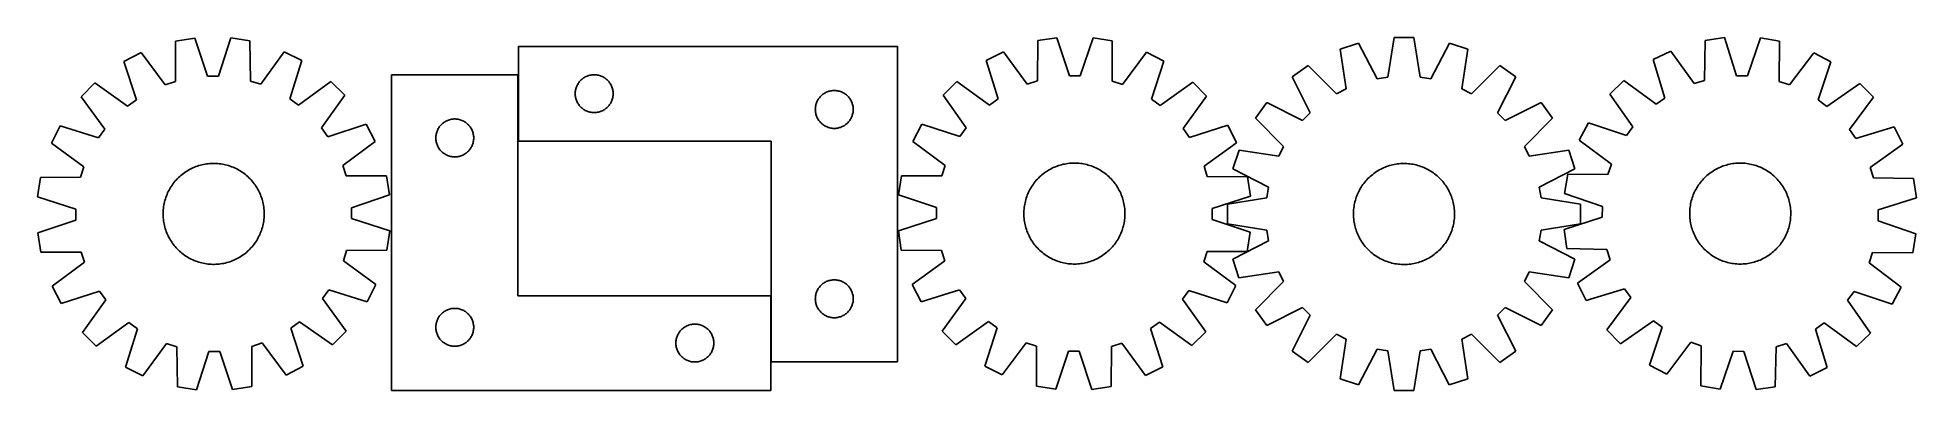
# Model space of a CAD drawing. Header units: millimetres. Extents: x 7 to 1493, y 7 to 286.
import ezdxf

# ---------------------------------------------------------------- set-up
doc = ezdxf.new("R2010")
doc.units = ezdxf.units.MM
doc.layers.add('CUT', color=7, linetype='CONTINUOUS', true_color=0x000000)

msp = doc.modelspace()

# ---------------------------------------------------------------- linework, layer by layer
at = {"layer": 'CUT'}
for p, q in [((115.671844, 283.09979), (115.665642, 251.335428)), ((130.855442, 285.58754), (115.671844, 283.09979)), ((140.998037, 255.486004), (130.855442, 285.58754)), ((159.393886, 285.739423), (149.572259, 255.531636)), ((174.603103, 283.413424), (159.393886, 285.739423)), ((174.947397, 251.650927), (174.603103, 283.413424)), ((798.035687, 283.620026), (797.748616, 251.85696)), ((813.240689, 285.973421), (798.035687, 283.620026)), ((823.116721, 255.783378), (813.240689, 285.973421)), ((841.779359, 285.872953), (831.691012, 255.753193)), ((856.967415, 283.412562), (841.779359, 285.872953)), ((857.030843, 251.648262), (856.967415, 283.412562)), ((1080.173035, 286.092267), (1075.030102, 254.747012)), ((1095.559086, 286.091838), (1080.173035, 286.092267)), ((1100.70027, 254.746296), (1095.559086, 286.091838)), ((1326.178301, 283.862351), (1325.610141, 252.10307)), ((1341.403535, 286.081092), (1326.178301, 283.862351)), ((1351.012001, 255.804829), (1341.403535, 286.081092)), ((1369.940199, 285.728064), (1359.585689, 255.698763)), ((1385.105885, 283.133356), (1369.940199, 285.728064)), ((1384.8882, 251.369739), (1385.105885, 283.133356)), ((88.577106, 274.136477), (74.905403, 267.078497)), ((107.525173, 248.642449), (88.577106, 274.136477)), ((201.791709, 274.739009), (183.116068, 249.044746)), ((215.537761, 267.826946), (201.791709, 274.739009)), ((206.050053, 237.512624), (215.537761, 267.826946)), ((687.0039, 279.119452), (387.0039, 279.119452)), ((387.0039, 279.119452), (387.0039, 204.119452)), ((687.0039, 29.119452), (687.0039, 279.119452)), ((770.862752, 274.896642), (757.129175, 267.959826)), ((757.129175, 267.959826), (766.671482, 237.662645)), ((789.584653, 249.236066), (770.862752, 274.896642)), ((884.078257, 274.498077), (865.17615, 248.969953)), ((897.762653, 267.464738), (884.078257, 274.498077)), ((1051.985424, 281.628594), (1037.352288, 276.874452)), ((1037.352288, 276.874452), (1042.147284, 245.474089)), ((1066.561285, 253.405926), (1051.985424, 281.628594)), ((1123.746448, 281.626592), (1109.169012, 253.404737)), ((1138.379319, 276.871632), (1123.746448, 281.626592)), ((1133.58257, 245.471537), (1138.379319, 276.871632)), ((1298.929229, 275.379787), (1285.1348, 268.564783)), ((1285.1348, 268.564783), (1294.408606, 238.184341)), ((1317.423304, 249.554529), (1298.929229, 275.379787)), ((1412.136773, 273.979292), (1393.009485, 248.619449)), ((1425.758389, 266.825123), (1412.136773, 273.979292)), ((74.905403, 267.078497), (84.715232, 236.866876)), ((149.572259, 255.531636), (140.998037, 255.486004)), ((386.669738, 256.571351), (286.669738, 256.571351)), ((286.669738, 256.571351), (286.669738, 6.571351)), ((386.669738, 81.571351), (386.669738, 256.571351)), ((436.8148, 252.627733), (437.395003, 253.137659)), ((437.395003, 253.137659), (438.000686, 253.617041)), ((438.000686, 253.617041), (438.630244, 254.064608)), ((438.630244, 254.064608), (439.282008, 254.479172)), ((439.282008, 254.479172), (439.954249, 254.859634)), ((439.954249, 254.859634), (440.645184, 255.204986)), ((440.645184, 255.204986), (441.352982, 255.514312)), ((441.352982, 255.514312), (442.075765, 255.786791)), ((442.075765, 255.786791), (442.811616, 256.021701)), ((442.811616, 256.021701), (443.558584, 256.218418)), ((443.558584, 256.218418), (444.314689, 256.376422)), ((444.314689, 256.376422), (445.077925, 256.495293)), ((445.077925, 256.495293), (445.846268, 256.574715)), ((445.846268, 256.574715), (446.617682, 256.614479)), ((446.617682, 256.614479), (447.390119, 256.614479)), ((447.390119, 256.614479), (448.161532, 256.574715)), ((448.161532, 256.574715), (448.929876, 256.495293)), ((448.929876, 256.495293), (449.693112, 256.376422)), ((449.693112, 256.376422), (450.449216, 256.218418)), ((450.449216, 256.218418), (451.196185, 256.021701)), ((451.196185, 256.021701), (451.932036, 255.786791)), ((451.932036, 255.786791), (452.654819, 255.514312)), ((452.654819, 255.514312), (453.362616, 255.204986)), ((453.362616, 255.204986), (454.053551, 254.859634)), ((454.053551, 254.859634), (454.725792, 254.479172)), ((454.725792, 254.479172), (455.377556, 254.064608)), ((455.377556, 254.064608), (456.007114, 253.617041)), ((456.007114, 253.617041), (456.612798, 253.137659)), ((456.612798, 253.137659), (457.193, 252.627733)), ((831.691012, 255.753193), (823.116721, 255.783378)), ((888.007269, 237.235494), (897.762653, 267.464738)), ((1011.923627, 263.918796), (999.475798, 254.87545)), ((999.475798, 254.87545), (1013.739356, 226.493665)), ((1034.507379, 241.581632), (1011.923627, 263.918796)), ((1075.030102, 254.747012), (1066.561285, 253.405926)), ((1109.169012, 253.404737), (1100.70027, 254.746296)), ((1163.807257, 263.914557), (1141.222258, 241.578654)), ((1161.989439, 226.489528), (1176.254581, 254.870516)), ((1176.254581, 254.870516), (1163.807257, 263.914557)), ((1359.585689, 255.698763), (1351.012001, 255.804829)), ((1415.735861, 236.683396), (1425.758389, 266.825123)), ((51.906592, 250.181145), (41.085066, 239.243818)), ((41.085066, 239.243818), (59.750672, 213.542263)), ((77.805363, 231.790157), (51.906592, 250.181145)), ((115.665642, 251.335428), (107.525173, 248.642449)), ((183.116068, 249.044746), (174.947397, 251.650927)), ((238.715121, 251.175346), (213.013567, 232.50974)), ((231.261461, 214.455049), (249.652448, 240.35382)), ((249.652448, 240.35382), (238.715121, 251.175346)), ((432.0039, 241.619452), (432.023789, 242.391634)), ((432.023789, 240.847271), (432.0039, 241.619452)), ((432.023789, 242.391634), (432.083402, 243.161767)), ((432.083402, 240.077137), (432.023789, 240.847271)), ((432.083402, 243.161767), (432.182582, 243.927811)), ((432.182582, 239.311094), (432.083402, 240.077137)), ((432.182582, 243.927811), (432.321065, 244.687733)), ((432.321065, 238.551171), (432.182582, 239.311094)), ((432.321065, 244.687733), (432.498484, 245.439519)), ((432.498484, 237.799386), (432.321065, 238.551171)), ((432.498484, 245.439519), (432.71437, 246.181175)), ((432.71437, 246.181175), (432.968148, 246.910734)), ((432.968148, 246.910734), (433.259147, 247.626261)), ((433.259147, 247.626261), (433.586594, 248.325859)), ((433.586594, 248.325859), (433.949622, 249.007673)), ((433.949622, 249.007673), (434.347267, 249.669895)), ((434.347267, 249.669895), (434.778475, 250.310769)), ((434.778475, 250.310769), (435.242103, 250.928595)), ((435.242103, 250.928595), (435.736921, 251.521734)), ((435.736921, 251.521734), (436.261617, 252.088615)), ((436.261617, 252.088615), (436.8148, 252.627733)), ((457.193, 252.627733), (457.746183, 252.088615)), ((457.746183, 252.088615), (458.270879, 251.521734)), ((458.270879, 251.521734), (458.765697, 250.928595)), ((458.765697, 250.928595), (459.229325, 250.310769)), ((459.229325, 250.310769), (459.660534, 249.669895)), ((459.660534, 249.669895), (460.058179, 249.007673)), ((460.058179, 249.007673), (460.421206, 248.325859)), ((460.421206, 248.325859), (460.748654, 247.626261)), ((460.748654, 247.626261), (461.039653, 246.910734)), ((461.039653, 246.910734), (461.293431, 246.181175)), ((461.293431, 246.181175), (461.509316, 245.439519)), ((461.509316, 245.439519), (461.686736, 244.687733)), ((461.686736, 238.551171), (461.509316, 237.799386)), ((461.686736, 244.687733), (461.825219, 243.927811)), ((461.825219, 239.311094), (461.686736, 238.551171)), ((461.825219, 243.927811), (461.924398, 243.161767)), ((461.924398, 240.077137), (461.825219, 239.311094)), ((461.924398, 243.161767), (461.984012, 242.391634)), ((461.984012, 240.847271), (461.924398, 240.077137)), ((461.984012, 242.391634), (462.0039, 241.619452)), ((462.0039, 241.619452), (461.984012, 240.847271)), ((624.778475, 237.810769), (625.242103, 238.428595)), ((625.242103, 238.428595), (625.736921, 239.021734)), ((625.736921, 239.021734), (626.261617, 239.588615)), ((626.261617, 239.588615), (626.8148, 240.127733)), ((626.8148, 240.127733), (627.395003, 240.637659)), ((627.395003, 240.637659), (628.000686, 241.117041)), ((628.000686, 241.117041), (628.630244, 241.564608)), ((628.630244, 241.564608), (629.282008, 241.979172)), ((629.282008, 241.979172), (629.954249, 242.359634)), ((629.954249, 242.359634), (630.645184, 242.704986)), ((630.645184, 242.704986), (631.352982, 243.014312)), ((631.352982, 243.014312), (632.075765, 243.286791)), ((632.075765, 243.286791), (632.811616, 243.521701)), ((632.811616, 243.521701), (633.558584, 243.718418)), ((633.558584, 243.718418), (634.314689, 243.876422)), ((634.314689, 243.876422), (635.077925, 243.995293)), ((635.077925, 243.995293), (635.846268, 244.074715)), ((635.846268, 244.074715), (636.617682, 244.114479)), ((636.617682, 244.114479), (637.390119, 244.114479)), ((637.390119, 244.114479), (638.161532, 244.074715)), ((638.161532, 244.074715), (638.929876, 243.995293)), ((638.929876, 243.995293), (639.693112, 243.876422)), ((639.693112, 243.876422), (640.449216, 243.718418)), ((640.449216, 243.718418), (641.196185, 243.521701)), ((641.196185, 243.521701), (641.932036, 243.286791)), ((641.932036, 243.286791), (642.654819, 243.014312)), ((642.654819, 243.014312), (643.362616, 242.704986)), ((643.362616, 242.704986), (644.053551, 242.359634)), ((644.053551, 242.359634), (644.725792, 241.979172)), ((644.725792, 241.979172), (645.377556, 241.564608)), ((645.377556, 241.564608), (646.007114, 241.117041)), ((646.007114, 241.117041), (646.612798, 240.637659)), ((646.612798, 240.637659), (647.193, 240.127733)), ((647.193, 240.127733), (647.746183, 239.588615)), ((647.746183, 239.588615), (648.270879, 239.021734)), ((648.270879, 239.021734), (648.765697, 238.428595)), ((648.765697, 238.428595), (649.229325, 237.810769)), ((733.981852, 251.266496), (723.064039, 240.425283)), ((723.064039, 240.425283), (741.501655, 214.559687)), ((759.716993, 232.647224), (733.981852, 251.266496)), ((797.748616, 251.85696), (789.584653, 249.236066)), ((865.17615, 248.969953), (857.030843, 251.648262)), ((920.791869, 250.608848), (894.926273, 232.171232)), ((913.01381, 213.955894), (931.633082, 239.691035)), ((931.633082, 239.691035), (920.791869, 250.608848)), ((1042.147284, 245.474089), (1034.507379, 241.581632)), ((1141.222258, 241.578654), (1133.58257, 245.471537)), ((1261.840649, 252.076959), (1250.827319, 241.332792)), ((1250.827319, 241.332792), (1269.035306, 215.305038)), ((1287.410003, 233.230662), (1261.840649, 252.076959)), ((1294.408606, 238.184341), (1287.410003, 233.230662)), ((1325.610141, 252.10307), (1317.423304, 249.554529)), ((1393.009485, 248.619449), (1384.8882, 251.369739)), ((1448.63753, 249.766087), (1422.609776, 231.5581)), ((1440.535401, 213.183403), (1459.381697, 238.752757)), ((1459.381697, 238.752757), (1448.63753, 249.766087)), ((84.715232, 236.866876), (77.805363, 231.790157)), ((213.013567, 232.50974), (206.050053, 237.512624)), ((432.71437, 237.05773), (432.498484, 237.799386)), ((432.968148, 236.328171), (432.71437, 237.05773)), ((433.259147, 235.612644), (432.968148, 236.328171)), ((433.586594, 234.913046), (433.259147, 235.612644)), ((433.949622, 234.231231), (433.586594, 234.913046)), ((434.347267, 233.56901), (433.949622, 234.231231)), ((434.778475, 232.928136), (434.347267, 233.56901)), ((435.242103, 232.31031), (434.778475, 232.928136)), ((435.736921, 231.717171), (435.242103, 232.31031)), ((436.261617, 231.15029), (435.736921, 231.717171)), ((436.8148, 230.611172), (436.261617, 231.15029)), ((437.395003, 230.101246), (436.8148, 230.611172)), ((438.000686, 229.621864), (437.395003, 230.101246)), ((438.630244, 229.174297), (438.000686, 229.621864)), ((439.282008, 228.759733), (438.630244, 229.174297)), ((439.954249, 228.37927), (439.282008, 228.759733)), ((440.645184, 228.033918), (439.954249, 228.37927)), ((441.352982, 227.724593), (440.645184, 228.033918)), ((442.075765, 227.452114), (441.352982, 227.724593)), ((442.811616, 227.217204), (442.075765, 227.452114)), ((443.558584, 227.020487), (442.811616, 227.217204)), ((444.314689, 226.862483), (443.558584, 227.020487)), ((445.077925, 226.743612), (444.314689, 226.862483)), ((445.846268, 226.66419), (445.077925, 226.743612)), ((446.617682, 226.624425), (445.846268, 226.66419)), ((447.390119, 226.624425), (446.617682, 226.624425)), ((448.161532, 226.66419), (447.390119, 226.624425)), ((448.929876, 226.743612), (448.161532, 226.66419)), ((449.693112, 226.862483), (448.929876, 226.743612)), ((450.449216, 227.020487), (449.693112, 226.862483)), ((451.196185, 227.217204), (450.449216, 227.020487)), ((451.932036, 227.452114), (451.196185, 227.217204)), ((452.654819, 227.724593), (451.932036, 227.452114)), ((453.362616, 228.033918), (452.654819, 227.724593)), ((454.053551, 228.37927), (453.362616, 228.033918)), ((454.725792, 228.759733), (454.053551, 228.37927)), ((455.377556, 229.174297), (454.725792, 228.759733)), ((456.007114, 229.621864), (455.377556, 229.174297)), ((456.612798, 230.101246), (456.007114, 229.621864)), ((457.193, 230.611172), (456.612798, 230.101246)), ((457.746183, 231.15029), (457.193, 230.611172)), ((458.270879, 231.717171), (457.746183, 231.15029)), ((458.765697, 232.31031), (458.270879, 231.717171)), ((459.229325, 232.928136), (458.765697, 232.31031)), ((459.660534, 233.56901), (459.229325, 232.928136)), ((460.058179, 234.231231), (459.660534, 233.56901)), ((460.421206, 234.913046), (460.058179, 234.231231)), ((460.748654, 235.612644), (460.421206, 234.913046)), ((461.039653, 236.328171), (460.748654, 235.612644)), ((461.293431, 237.05773), (461.039653, 236.328171)), ((461.509316, 237.799386), (461.293431, 237.05773)), ((622.0039, 229.119452), (622.023789, 229.891634)), ((622.023789, 228.347271), (622.0039, 229.119452)), ((622.023789, 229.891634), (622.083402, 230.661767)), ((622.083402, 227.577137), (622.023789, 228.347271)), ((622.083402, 230.661767), (622.182582, 231.427811)), ((622.182582, 226.811094), (622.083402, 227.577137)), ((622.182582, 231.427811), (622.321065, 232.187733)), ((622.321065, 226.051171), (622.182582, 226.811094)), ((622.321065, 232.187733), (622.498484, 232.939519)), ((622.498484, 225.299386), (622.321065, 226.051171)), ((622.498484, 232.939519), (622.71437, 233.681175)), ((622.71437, 224.55773), (622.498484, 225.299386)), ((622.71437, 233.681175), (622.968148, 234.410734)), ((622.968148, 223.828171), (622.71437, 224.55773)), ((622.968148, 234.410734), (623.259147, 235.126261)), ((623.259147, 223.112644), (622.968148, 223.828171)), ((623.259147, 235.126261), (623.586594, 235.825859)), ((623.586594, 222.413046), (623.259147, 223.112644)), ((623.586594, 235.825859), (623.949622, 236.507673)), ((623.949622, 236.507673), (624.347267, 237.169895)), ((624.347267, 237.169895), (624.778475, 237.810769)), ((649.229325, 237.810769), (649.660534, 237.169895)), ((649.660534, 237.169895), (650.058179, 236.507673)), ((650.058179, 236.507673), (650.421206, 235.825859)), ((650.421206, 235.825859), (650.748654, 235.126261)), ((650.748654, 223.112644), (650.421206, 222.413046)), ((650.748654, 235.126261), (651.039653, 234.410734)), ((651.039653, 223.828171), (650.748654, 223.112644)), ((651.039653, 234.410734), (651.293431, 233.681175)), ((651.293431, 224.55773), (651.039653, 223.828171)), ((651.293431, 233.681175), (651.509316, 232.939519)), ((651.509316, 225.299386), (651.293431, 224.55773)), ((651.509316, 232.939519), (651.686736, 232.187733)), ((651.686736, 226.051171), (651.509316, 225.299386)), ((651.686736, 232.187733), (651.825219, 231.427811)), ((651.825219, 226.811094), (651.686736, 226.051171)), ((651.825219, 231.427811), (651.924398, 230.661767)), ((651.924398, 227.577137), (651.825219, 226.811094)), ((651.924398, 230.661767), (651.984012, 229.891634)), ((651.984012, 228.347271), (651.924398, 227.577137)), ((651.984012, 229.891634), (652.0039, 229.119452)), ((652.0039, 229.119452), (651.984012, 228.347271)), ((766.671482, 237.662645), (759.716993, 232.647224)), ((894.926273, 232.171232), (888.007269, 237.235494)), ((979.295222, 234.696), (970.251181, 222.248676)), ((1007.67621, 220.430858), (979.295222, 234.696)), ((1013.739356, 226.493665), (1007.67621, 220.430858)), ((1168.052246, 220.426382), (1161.989439, 226.489528)), ((1196.43403, 234.68994), (1168.052246, 220.426382)), ((1205.477376, 222.242112), (1196.43403, 234.68994)), ((1422.609776, 231.5581), (1415.735861, 236.683396)), ((24.433465, 216.066458), (17.521403, 202.320406)), ((54.747788, 206.57875), (24.433465, 216.066458)), ((59.750672, 213.542263), (54.747788, 206.57875)), ((236.33818, 207.545179), (231.261461, 214.455049)), ((266.5498, 217.355008), (236.33818, 207.545179)), ((273.607781, 203.683306), (266.5498, 217.355008)), ((321.74924, 208.113666), (321.848419, 208.879709)), ((321.848419, 208.879709), (321.986903, 209.639632)), ((321.986903, 209.639632), (322.164322, 210.391418)), ((322.164322, 210.391418), (322.380207, 211.133073)), ((322.380207, 211.133073), (322.633986, 211.862632)), ((322.633986, 211.862632), (322.924984, 212.578159)), ((322.924984, 212.578159), (323.252432, 213.277758)), ((323.252432, 213.277758), (323.615459, 213.959572)), ((323.615459, 213.959572), (324.013104, 214.621794)), ((324.013104, 214.621794), (324.444313, 215.262667)), ((324.444313, 215.262667), (324.907941, 215.880493)), ((324.907941, 215.880493), (325.402759, 216.473633)), ((325.402759, 216.473633), (325.927455, 217.040513)), ((325.927455, 217.040513), (326.480638, 217.579631)), ((326.480638, 217.579631), (327.06084, 218.089558)), ((327.06084, 218.089558), (327.666524, 218.568939)), ((327.666524, 218.568939), (328.296082, 219.016506)), ((328.296082, 219.016506), (328.947846, 219.43107)), ((328.947846, 219.43107), (329.620087, 219.811533)), ((329.620087, 219.811533), (330.311022, 220.156885)), ((330.311022, 220.156885), (331.018819, 220.46621)), ((331.018819, 220.46621), (331.741602, 220.738689)), ((331.741602, 220.738689), (332.477453, 220.973599)), ((332.477453, 220.973599), (333.224422, 221.170316)), ((333.224422, 221.170316), (333.980526, 221.32832)), ((333.980526, 221.32832), (334.743763, 221.447191)), ((334.743763, 221.447191), (335.512106, 221.526614)), ((335.512106, 221.526614), (336.283519, 221.566378)), ((336.283519, 221.566378), (337.055957, 221.566378)), ((337.055957, 221.566378), (337.82737, 221.526614)), ((337.82737, 221.526614), (338.595713, 221.447191)), ((338.595713, 221.447191), (339.358949, 221.32832)), ((339.358949, 221.32832), (340.115054, 221.170316)), ((340.115054, 221.170316), (340.862022, 220.973599)), ((340.862022, 220.973599), (341.597874, 220.738689)), ((341.597874, 220.738689), (342.320656, 220.46621)), ((342.320656, 220.46621), (343.028454, 220.156885)), ((343.028454, 220.156885), (343.719389, 219.811533)), ((343.719389, 219.811533), (344.39163, 219.43107)), ((344.39163, 219.43107), (345.043394, 219.016506)), ((345.043394, 219.016506), (345.672952, 218.568939)), ((345.672952, 218.568939), (346.278636, 218.089558)), ((346.278636, 218.089558), (346.858838, 217.579631)), ((346.858838, 217.579631), (347.412021, 217.040513)), ((347.412021, 217.040513), (347.936717, 216.473633)), ((347.936717, 216.473633), (348.431535, 215.880493)), ((348.431535, 215.880493), (348.895163, 215.262667)), ((348.895163, 215.262667), (349.326371, 214.621794)), ((349.326371, 214.621794), (349.724016, 213.959572)), ((349.724016, 213.959572), (350.087044, 213.277758)), ((350.087044, 213.277758), (350.414491, 212.578159)), ((350.414491, 212.578159), (350.70549, 211.862632)), ((350.70549, 211.862632), (350.959269, 211.133073)), ((350.959269, 211.133073), (351.175154, 210.391418)), ((351.175154, 210.391418), (351.352573, 209.639632)), ((351.352573, 209.639632), (351.491056, 208.879709)), ((351.491056, 208.879709), (351.590236, 208.113666)), ((623.949622, 221.731231), (623.586594, 222.413046)), ((624.347267, 221.06901), (623.949622, 221.731231)), ((624.778475, 220.428136), (624.347267, 221.06901)), ((625.242103, 219.81031), (624.778475, 220.428136)), ((625.736921, 219.217171), (625.242103, 219.81031)), ((626.261617, 218.65029), (625.736921, 219.217171)), ((626.8148, 218.111172), (626.261617, 218.65029)), ((627.395003, 217.601246), (626.8148, 218.111172)), ((628.000686, 217.121864), (627.395003, 217.601246)), ((628.630244, 216.674297), (628.000686, 217.121864)), ((629.282008, 216.259733), (628.630244, 216.674297)), ((629.954249, 215.87927), (629.282008, 216.259733)), ((630.645184, 215.533918), (629.954249, 215.87927)), ((631.352982, 215.224593), (630.645184, 215.533918)), ((632.075765, 214.952114), (631.352982, 215.224593)), ((632.811616, 214.717204), (632.075765, 214.952114)), ((633.558584, 214.520487), (632.811616, 214.717204)), ((634.314689, 214.362483), (633.558584, 214.520487)), ((635.077925, 214.243612), (634.314689, 214.362483)), ((635.846268, 214.16419), (635.077925, 214.243612)), ((636.617682, 214.124425), (635.846268, 214.16419)), ((637.390119, 214.124425), (636.617682, 214.124425)), ((638.161532, 214.16419), (637.390119, 214.124425)), ((638.929876, 214.243612), (638.161532, 214.16419)), ((639.693112, 214.362483), (638.929876, 214.243612)), ((640.449216, 214.520487), (639.693112, 214.362483)), ((641.196185, 214.717204), (640.449216, 214.520487)), ((641.932036, 214.952114), (641.196185, 214.717204)), ((642.654819, 215.224593), (641.932036, 214.952114)), ((643.362616, 215.533918), (642.654819, 215.224593)), ((644.053551, 215.87927), (643.362616, 215.533918)), ((644.725792, 216.259733), (644.053551, 215.87927)), ((645.377556, 216.674297), (644.725792, 216.259733)), ((646.007114, 217.121864), (645.377556, 216.674297)), ((646.612798, 217.601246), (646.007114, 217.121864)), ((647.193, 218.111172), (646.612798, 217.601246)), ((647.746183, 218.65029), (647.193, 218.111172)), ((648.270879, 219.217171), (647.746183, 218.65029)), ((648.765697, 219.81031), (648.270879, 219.217171)), ((649.229325, 220.428136), (648.765697, 219.81031)), ((649.660534, 221.06901), (649.229325, 220.428136)), ((650.058179, 221.731231), (649.660534, 221.06901)), ((650.421206, 222.413046), (650.058179, 221.731231)), ((706.208149, 217.396067), (699.17481, 203.711671)), ((736.437393, 207.640683), (706.208149, 217.396067)), ((741.501655, 214.559687), (736.437393, 207.640683)), ((918.029231, 207.001405), (913.01381, 213.955894)), ((948.326412, 216.543712), (918.029231, 207.001405)), ((955.263228, 202.810135), (948.326412, 216.543712)), ((970.251181, 222.248676), (992.587085, 199.663677)), ((1183.140212, 199.658359), (1205.477376, 222.242112)), ((1233.768283, 218.453651), (1226.614115, 204.832035)), ((1263.91001, 208.431123), (1233.768283, 218.453651)), ((1269.035306, 215.305038), (1263.91001, 208.431123)), ((1445.489079, 206.1848), (1440.535401, 213.183403)), ((1475.869521, 215.458606), (1445.489079, 206.1848)), ((1482.684525, 201.664177), (1475.869521, 215.458606)), ((17.521403, 202.320406), (43.215666, 183.644765)), ((248.113752, 184.735239), (273.607781, 203.683306)), ((321.669738, 206.571351), (321.689627, 207.343532)), ((321.689627, 205.799169), (321.669738, 206.571351)), ((321.689627, 207.343532), (321.74924, 208.113666)), ((321.74924, 205.029036), (321.689627, 205.799169)), ((321.848419, 204.262992), (321.74924, 205.029036)), ((321.986903, 203.50307), (321.848419, 204.262992)), ((322.164322, 202.751284), (321.986903, 203.50307)), ((322.380207, 202.009628), (322.164322, 202.751284)), ((322.633986, 201.28007), (322.380207, 202.009628)), ((322.924984, 200.564542), (322.633986, 201.28007)), ((323.252432, 199.864944), (322.924984, 200.564542)), ((323.615459, 199.18313), (323.252432, 199.864944)), ((324.013104, 198.520908), (323.615459, 199.18313)), ((324.444313, 197.880034), (324.013104, 198.520908)), ((324.907941, 197.262209), (324.444313, 197.880034)), ((325.402759, 196.669069), (324.907941, 197.262209)), ((325.927455, 196.102188), (325.402759, 196.669069)), ((326.480638, 195.56307), (325.927455, 196.102188)), ((327.06084, 195.053144), (326.480638, 195.56307)), ((327.666524, 194.573762), (327.06084, 195.053144)), ((328.296082, 194.126196), (327.666524, 194.573762)), ((328.947846, 193.711631), (328.296082, 194.126196)), ((329.620087, 193.331169), (328.947846, 193.711631)), ((330.311022, 192.985817), (329.620087, 193.331169)), ((343.719389, 193.331169), (343.028454, 192.985817)), ((344.39163, 193.711631), (343.719389, 193.331169)), ((345.043394, 194.126196), (344.39163, 193.711631)), ((345.672952, 194.573762), (345.043394, 194.126196)), ((346.278636, 195.053144), (345.672952, 194.573762)), ((346.858838, 195.56307), (346.278636, 195.053144)), ((347.412021, 196.102188), (346.858838, 195.56307)), ((347.936717, 196.669069), (347.412021, 196.102188)), ((348.431535, 197.262209), (347.936717, 196.669069)), ((348.895163, 197.880034), (348.431535, 197.262209)), ((349.326371, 198.520908), (348.895163, 197.880034)), ((349.724016, 199.18313), (349.326371, 198.520908)), ((350.087044, 199.864944), (349.724016, 199.18313)), ((350.414491, 200.564542), (350.087044, 199.864944)), ((350.70549, 201.28007), (350.414491, 200.564542)), ((350.959269, 202.009628), (350.70549, 201.28007)), ((351.175154, 202.751284), (350.959269, 202.009628)), ((351.352573, 203.50307), (351.175154, 202.751284)), ((351.491056, 204.262992), (351.352573, 203.50307)), ((351.590236, 205.029036), (351.491056, 204.262992)), ((351.590236, 208.113666), (351.649849, 207.343532)), ((351.649849, 205.799169), (351.590236, 205.029036)), ((351.649849, 207.343532), (351.669738, 206.571351)), ((351.669738, 206.571351), (351.649849, 205.799169)), ((387.0039, 204.119452), (587.0039, 204.119452)), ((587.0039, 204.119452), (587.0039, 29.119452)), ((699.17481, 203.711671), (724.702934, 184.809565)), ((929.602652, 184.088233), (955.263228, 202.810135)), ((957.294106, 196.820738), (952.539147, 182.187868)), ((988.694201, 192.02399), (957.294106, 196.820738)), ((992.587085, 199.663677), (988.694201, 192.02399)), ((1187.03267, 192.018454), (1183.140212, 199.658359)), ((1218.433032, 196.813451), (1187.03267, 192.018454)), ((1223.187175, 182.180314), (1218.433032, 196.813451)), ((1226.614115, 204.832035), (1251.973957, 185.704747)), ((1456.859267, 183.170102), (1482.684525, 201.664177)), ((43.215666, 183.644765), (40.609484, 175.476093)), ((120.935273, 177.674995), (121.930117, 178.442649)), ((121.930117, 178.442649), (122.948583, 179.178674)), ((122.948583, 179.178674), (123.989666, 179.882346)), ((123.989666, 179.882346), (125.052337, 180.55297)), ((125.052337, 180.55297), (126.135549, 181.189883)), ((126.135549, 181.189883), (127.238233, 181.792458)), ((127.238233, 181.792458), (128.359299, 182.360099)), ((128.359299, 182.360099), (129.497643, 182.892247)), ((129.497643, 182.892247), (130.65214, 183.388375)), ((130.65214, 183.388375), (131.821651, 183.847995)), ((131.821651, 183.847995), (133.005022, 184.270654)), ((133.005022, 184.270654), (134.201085, 184.655933)), ((134.201085, 184.655933), (135.40866, 185.003452)), ((135.40866, 185.003452), (136.626554, 185.31287)), ((136.626554, 185.31287), (137.853567, 185.583879)), ((137.853567, 185.583879), (139.088487, 185.816214)), ((139.088487, 185.816214), (140.330096, 186.009644)), ((140.330096, 186.009644), (141.577167, 186.163979)), ((141.577167, 186.163979), (142.828471, 186.279066)), ((142.828471, 186.279066), (144.082773, 186.354792)), ((144.082773, 186.354792), (145.338834, 186.391082)), ((145.338834, 186.391082), (146.595416, 186.3879)), ((146.595416, 186.3879), (147.851277, 186.34525)), ((147.851277, 186.34525), (149.105179, 186.263173)), ((149.105179, 186.263173), (150.355884, 186.141751)), ((150.355884, 186.141751), (151.602158, 185.981103)), ((151.602158, 185.981103), (152.842771, 185.781388)), ((152.842771, 185.781388), (154.076499, 185.542803)), ((154.076499, 185.542803), (155.302124, 185.265583)), ((155.302124, 185.265583), (156.518436, 184.950002)), ((156.518436, 184.950002), (157.724235, 184.596372)), ((157.724235, 184.596372), (158.918332, 184.205041)), ((158.918332, 184.205041), (160.099548, 183.776396)), ((160.099548, 183.776396), (161.266716, 183.310859)), ((161.266716, 183.310859), (162.418686, 182.80889)), ((162.418686, 182.80889), (163.55432, 182.270985)), ((163.55432, 182.270985), (164.672498, 181.697674)), ((164.672498, 181.697674), (165.772116, 181.089523)), ((165.772116, 181.089523), (166.852088, 180.447133)), ((166.852088, 180.447133), (167.91135, 179.771136)), ((167.91135, 179.771136), (168.948856, 179.062201)), ((168.948856, 179.062201), (169.963582, 178.321027)), ((250.806731, 176.59477), (248.113752, 184.735239)), ((331.018819, 192.676491), (330.311022, 192.985817)), ((331.741602, 192.404012), (331.018819, 192.676491)), ((332.477453, 192.169103), (331.741602, 192.404012)), ((333.224422, 191.972385), (332.477453, 192.169103)), ((333.980526, 191.814382), (333.224422, 191.972385)), ((334.743763, 191.695511), (333.980526, 191.814382)), ((335.512106, 191.616088), (334.743763, 191.695511)), ((336.283519, 191.576324), (335.512106, 191.616088)), ((337.055957, 191.576324), (336.283519, 191.576324)), ((337.82737, 191.616088), (337.055957, 191.576324)), ((338.595713, 191.695511), (337.82737, 191.616088)), ((339.358949, 191.814382), (338.595713, 191.695511)), ((340.115054, 191.972385), (339.358949, 191.814382)), ((340.862022, 192.169103), (340.115054, 191.972385)), ((341.597874, 192.404012), (340.862022, 192.169103)), ((342.320656, 192.676491), (341.597874, 192.404012)), ((343.028454, 192.985817), (342.320656, 192.676491)), ((724.702934, 184.809565), (722.024625, 176.664257)), ((802.366717, 178.152811), (803.36831, 178.911638)), ((803.36831, 178.911638), (804.393244, 179.63863)), ((804.393244, 179.63863), (805.440508, 180.333069)), ((805.440508, 180.333069), (806.509067, 180.99427)), ((806.509067, 180.99427), (807.597869, 181.62158)), ((807.597869, 181.62158), (808.705837, 182.214381)), ((808.705837, 182.214381), (809.831879, 182.772087)), ((809.831879, 182.772087), (810.974884, 183.294148)), ((810.974884, 183.294148), (812.133722, 183.780049)), ((812.133722, 183.780049), (813.307252, 184.22931)), ((813.307252, 184.22931), (814.494314, 184.641488)), ((814.494314, 184.641488), (815.693737, 185.016176)), ((815.693737, 185.016176), (816.904337, 185.353005)), ((816.904337, 185.353005), (818.12492, 185.651641)), ((818.12492, 185.651641), (819.354282, 185.91179)), ((819.354282, 185.91179), (820.591208, 186.133196)), ((820.591208, 186.133196), (821.834478, 186.31564)), ((821.834478, 186.31564), (823.082866, 186.458942)), ((823.082866, 186.458942), (824.335138, 186.562961)), ((824.335138, 186.562961), (825.59006, 186.627593)), ((825.59006, 186.627593), (826.846393, 186.652775)), ((826.846393, 186.652775), (828.102898, 186.638482)), ((828.102898, 186.638482), (829.358333, 186.584729)), ((829.358333, 186.584729), (830.61146, 186.491568)), ((830.61146, 186.491568), (831.861043, 186.359092)), ((831.861043, 186.359092), (833.105847, 186.18743)), ((833.105847, 186.18743), (834.344646, 185.976753)), ((834.344646, 185.976753), (835.576216, 185.727268)), ((835.576216, 185.727268), (836.799341, 185.439222)), ((836.799341, 185.439222), (838.012816, 185.112898)), ((838.012816, 185.112898), (839.215441, 184.74862)), ((839.215441, 184.74862), (840.406031, 184.346746)), ((840.406031, 184.346746), (841.58341, 183.907673)), ((841.58341, 183.907673), (842.746417, 183.431834)), ((842.746417, 183.431834), (843.893903, 182.919699)), ((843.893903, 182.919699), (845.024736, 182.371773)), ((845.024736, 182.371773), (846.137801, 181.788597)), ((846.137801, 181.788597), (847.231998, 181.170747)), ((847.231998, 181.170747), (848.306249, 180.518832)), ((848.306249, 180.518832), (849.359492, 179.833496)), ((849.359492, 179.833496), (850.390688, 179.115415)), ((850.390688, 179.115415), (851.39882, 178.365297)), ((932.223546, 175.924271), (929.602652, 184.088233)), ((952.539147, 182.187868), (980.761001, 167.610431)), ((1063.099278, 177.716947), (1064.098215, 178.479267)), ((1064.098215, 178.479267), (1065.120604, 179.209834)), ((1065.120604, 179.209834), (1066.165436, 179.907926)), ((1066.165436, 179.907926), (1067.23168, 180.572855)), ((1067.23168, 180.572855), (1068.318284, 181.203965)), ((1068.318284, 181.203965), (1069.424175, 181.800631)), ((1069.424175, 181.800631), (1070.548263, 182.362267)), ((1070.548263, 182.362267), (1071.689437, 182.888317)), ((1071.689437, 182.888317), (1072.846571, 183.378262)), ((1072.846571, 183.378262), (1074.018525, 183.831619)), ((1074.018525, 183.831619), (1075.20414, 184.24794)), ((1075.20414, 184.24794), (1076.402247, 184.626815)), ((1076.402247, 184.626815), (1077.611664, 184.967869)), ((1077.611664, 184.967869), (1078.831196, 185.270766)), ((1078.831196, 185.270766), (1080.059641, 185.535208)), ((1080.059641, 185.535208), (1081.295787, 185.760932)), ((1081.295787, 185.760932), (1082.538412, 185.947717)), ((1082.538412, 185.947717), (1083.786292, 186.095378)), ((1083.786292, 186.095378), (1085.038194, 186.203769)), ((1085.038194, 186.203769), (1086.292882, 186.272784)), ((1086.292882, 186.272784), (1087.54912, 186.302354)), ((1087.54912, 186.302354), (1088.805666, 186.29245)), ((1088.805666, 186.29245), (1090.061281, 186.243081)), ((1090.061281, 186.243081), (1091.314726, 186.154298)), ((1091.314726, 186.154298), (1092.564764, 186.026186)), ((1092.564764, 186.026186), (1093.810161, 185.858873)), ((1093.810161, 185.858873), (1095.049688, 185.652523)), ((1095.049688, 185.652523), (1096.282121, 185.407341)), ((1096.282121, 185.407341), (1097.506245, 185.123569)), ((1097.506245, 185.123569), (1098.720852, 184.801485)), ((1098.720852, 184.801485), (1099.924742, 184.441409)), ((1099.924742, 184.441409), (1101.116728, 184.043695)), ((1101.116728, 184.043695), (1102.295634, 183.608737)), ((1102.295634, 183.608737), (1103.460295, 183.136963)), ((1103.460295, 183.136963), (1104.609563, 182.628838)), ((1104.609563, 182.628838), (1105.742303, 182.084865)), ((1105.742303, 182.084865), (1106.857397, 181.505581)), ((1106.857397, 181.505581), (1107.953746, 180.891556)), ((1107.953746, 180.891556), (1109.030267, 180.243397)), ((1109.030267, 180.243397), (1110.085897, 179.561743)), ((1110.085897, 179.561743), (1111.119595, 178.847268)), ((1111.119595, 178.847268), (1112.130341, 178.100676)), ((1194.964507, 167.604453), (1223.187175, 182.180314)), ((1251.973957, 185.704747), (1249.223667, 177.583462)), ((1329.575787, 178.360938), (1330.584056, 179.110871)), ((1330.584056, 179.110871), (1331.615384, 179.828764)), ((1331.615384, 179.828764), (1332.668752, 180.513907)), ((1332.668752, 180.513907), (1333.743122, 181.165626)), ((1333.743122, 181.165626), (1334.837432, 181.783276)), ((1334.837432, 181.783276), (1335.950604, 182.366248)), ((1335.950604, 182.366248), (1337.081537, 182.913967)), ((1337.081537, 182.913967), (1338.229117, 183.425892)), ((1338.229117, 183.425892), (1339.39221, 183.901518)), ((1339.39221, 183.901518), (1340.56967, 184.340376)), ((1340.56967, 184.340376), (1341.760333, 184.742033)), ((1341.760333, 184.742033), (1342.963025, 185.106091)), ((1342.963025, 185.106091), (1344.176559, 185.432193)), ((1344.176559, 185.432193), (1345.399737, 185.720015)), ((1345.399737, 185.720015), (1346.631353, 185.969275)), ((1346.631353, 185.969275), (1347.87019, 186.179726)), ((1347.87019, 186.179726), (1349.115026, 186.35116)), ((1349.115026, 186.35116), (1350.364633, 186.483408)), ((1350.364633, 186.483408), (1351.617777, 186.576339)), ((1351.617777, 186.576339), (1352.873222, 186.629863)), ((1352.873222, 186.629863), (1354.129729, 186.643926)), ((1354.129729, 186.643926), (1355.386057, 186.618514)), ((1355.386057, 186.618514), (1356.640967, 186.553652)), ((1356.640967, 186.553652), (1357.893221, 186.449405)), ((1357.893221, 186.449405), (1359.141582, 186.305875)), ((1359.141582, 186.305875), (1360.384819, 186.123204)), ((1360.384819, 186.123204), (1361.621705, 185.901572)), ((1361.621705, 185.901572), (1362.851019, 185.641197)), ((1362.851019, 185.641197), (1364.071547, 185.342338)), ((1364.071547, 185.342338), (1365.282086, 185.005288)), ((1365.282086, 185.005288), (1366.48144, 184.630381)), ((1366.48144, 184.630381), (1367.668427, 184.217986)), ((1367.668427, 184.217986), (1368.841874, 183.76851)), ((1368.841874, 183.76851), (1370.000624, 183.282397)), ((1370.000624, 183.282397), (1371.143533, 182.760127)), ((1371.143533, 182.760127), (1372.269473, 182.202215)), ((1372.269473, 182.202215), (1373.377333, 181.609212)), ((1373.377333, 181.609212), (1374.46602, 180.981702)), ((1374.46602, 180.981702), (1375.534459, 180.320306)), ((1375.534459, 180.320306), (1376.581595, 179.625675)), ((1376.581595, 179.625675), (1377.606397, 178.898496)), ((1377.606397, 178.898496), (1378.607851, 178.139486)), ((1459.407808, 174.983265), (1456.859267, 183.170102)), ((8.846987, 175.131799), (6.520989, 159.922582)), ((40.609484, 175.476093), (8.846987, 175.131799)), ((109.451521, 162.947383), (109.989427, 164.083017)), ((109.989427, 164.083017), (110.562738, 165.201194)), ((110.562738, 165.201194), (111.170888, 166.300812)), ((111.170888, 166.300812), (111.813279, 167.380785)), ((111.813279, 167.380785), (112.489275, 168.440047)), ((112.489275, 168.440047), (113.19821, 169.477553)), ((113.19821, 169.477553), (113.939384, 170.492278)), ((113.939384, 170.492278), (114.712066, 171.483222)), ((114.712066, 171.483222), (115.515492, 172.449407)), ((115.515492, 172.449407), (116.348871, 173.389878)), ((116.348871, 173.389878), (117.21138, 174.303709)), ((117.21138, 174.303709), (118.102167, 175.189996)), ((118.102167, 175.189996), (119.020353, 176.047866)), ((119.020353, 176.047866), (119.965033, 176.876471)), ((119.965033, 176.876471), (120.935273, 177.674995)), ((169.963582, 178.321027), (170.954526, 177.548346)), ((170.954526, 177.548346), (171.92071, 176.744919)), ((171.92071, 176.744919), (172.861182, 175.91154)), ((172.861182, 175.91154), (173.775012, 175.049032)), ((173.775012, 175.049032), (174.661299, 174.158245)), ((174.661299, 174.158245), (175.519169, 173.240059)), ((175.519169, 173.240059), (176.347775, 172.295379)), ((176.347775, 172.295379), (177.146298, 171.325138)), ((177.146298, 171.325138), (177.913952, 170.330294)), ((177.913952, 170.330294), (178.649978, 169.311828)), ((178.649978, 169.311828), (179.35365, 168.270746)), ((179.35365, 168.270746), (180.024273, 167.208074)), ((180.024273, 167.208074), (180.661187, 166.124862)), ((180.661187, 166.124862), (181.263761, 165.022179)), ((181.263761, 165.022179), (181.831402, 163.901112)), ((181.831402, 163.901112), (182.36355, 162.762769)), ((282.571094, 176.588567), (250.806731, 176.59477)), ((285.058844, 161.404969), (282.571094, 176.588567)), ((690.260325, 176.600829), (687.799933, 161.412774)), ((722.024625, 176.664257), (690.260325, 176.600829)), ((790.753188, 163.527317), (791.301114, 164.65815)), ((791.301114, 164.65815), (791.88429, 165.771215)), ((791.88429, 165.771215), (792.50214, 166.865412)), ((792.50214, 166.865412), (793.154055, 167.939663)), ((793.154055, 167.939663), (793.839391, 168.992906)), ((793.839391, 168.992906), (794.557472, 170.024103)), ((794.557472, 170.024103), (795.30759, 171.032235)), ((795.30759, 171.032235), (796.089003, 172.016308)), ((796.089003, 172.016308), (796.900942, 172.97535)), ((796.900942, 172.97535), (797.742604, 173.908416)), ((797.742604, 173.908416), (798.613159, 174.814584)), ((798.613159, 174.814584), (799.511748, 175.69296)), ((799.511748, 175.69296), (800.437484, 176.542678)), ((800.437484, 176.542678), (801.389453, 177.362898)), ((801.389453, 177.362898), (802.366717, 178.152811)), ((851.39882, 178.365297), (852.382893, 177.583884)), ((852.382893, 177.583884), (853.341936, 176.771945)), ((853.341936, 176.771945), (854.275002, 175.930283)), ((854.275002, 175.930283), (855.18117, 175.059728)), ((855.18117, 175.059728), (856.059546, 174.161139)), ((856.059546, 174.161139), (856.909264, 173.235403)), ((856.909264, 173.235403), (857.729484, 172.283434)), ((857.729484, 172.283434), (858.519397, 171.30617)), ((858.519397, 171.30617), (859.278224, 170.304577)), ((859.278224, 170.304577), (860.005215, 169.279643)), ((860.005215, 169.279643), (860.699654, 168.232379)), ((860.699654, 168.232379), (861.360855, 167.16382)), ((861.360855, 167.16382), (861.988166, 166.075018)), ((861.988166, 166.075018), (862.580967, 164.96705)), ((862.580967, 164.96705), (863.138673, 163.841008)), ((863.138673, 163.841008), (863.660734, 162.698003)), ((963.986611, 175.6372), (932.223546, 175.924271)), ((966.340007, 160.432198), (963.986611, 175.6372)), ((980.761001, 167.610431), (979.419442, 159.141689)), ((1051.5369, 163.050982), (1052.080873, 164.183722)), ((1052.080873, 164.183722), (1052.660158, 165.298817)), ((1052.660158, 165.298817), (1053.274183, 166.395165)), ((1053.274183, 166.395165), (1053.922342, 167.471686)), ((1053.922342, 167.471686), (1054.603995, 168.527316)), ((1054.603995, 168.527316), (1055.318471, 169.561014)), ((1055.318471, 169.561014), (1056.065063, 170.57176)), ((1056.065063, 170.57176), (1056.843035, 171.558556)), ((1056.843035, 171.558556), (1057.651619, 172.520429)), ((1057.651619, 172.520429), (1058.490017, 173.456428)), ((1058.490017, 173.456428), (1059.357402, 174.365631)), ((1059.357402, 174.365631), (1060.252918, 175.24714)), ((1060.252918, 175.24714), (1061.17568, 176.100086)), ((1061.17568, 176.100086), (1062.124779, 176.923626)), ((1062.124779, 176.923626), (1063.099278, 177.716947)), ((1112.130341, 178.100676), (1113.117137, 177.322704)), ((1113.117137, 177.322704), (1114.079009, 176.51412)), ((1114.079009, 176.51412), (1115.015009, 175.675721)), ((1115.015009, 175.675721), (1115.924212, 174.808336)), ((1115.924212, 174.808336), (1116.805721, 173.912821)), ((1116.805721, 173.912821), (1117.658667, 172.990058)), ((1117.658667, 172.990058), (1118.482206, 172.040959)), ((1118.482206, 172.040959), (1119.275528, 171.06646)), ((1119.275528, 171.06646), (1120.037848, 170.067523)), ((1120.037848, 170.067523), (1120.768415, 169.045134)), ((1120.768415, 169.045134), (1121.466507, 168.000302)), ((1121.466507, 168.000302), (1122.131436, 166.934058)), ((1122.131436, 166.934058), (1122.762545, 165.847454)), ((1122.762545, 165.847454), (1123.359212, 164.741563)), ((1123.359212, 164.741563), (1123.920847, 163.617476)), ((1123.920847, 163.617476), (1124.446897, 162.476302)), ((1196.305593, 159.135636), (1194.964507, 167.604453)), ((1217.46005, 177.801147), (1214.865342, 162.635461)), ((1249.223667, 177.583462), (1217.46005, 177.801147)), ((1317.311009, 162.695886), (1317.833279, 163.838795)), ((1317.833279, 163.838795), (1318.391191, 164.964735)), ((1318.391191, 164.964735), (1318.984194, 166.072595)), ((1318.984194, 166.072595), (1319.611704, 167.161282)), ((1319.611704, 167.161282), (1320.2731, 168.229721)), ((1320.2731, 168.229721), (1320.967731, 169.276857)), ((1320.967731, 169.276857), (1321.69491, 170.301659)), ((1321.69491, 170.301659), (1322.45392, 171.303113)), ((1322.45392, 171.303113), (1323.244012, 172.280232)), ((1323.244012, 172.280232), (1324.064406, 173.232051)), ((1324.064406, 173.232051), (1324.914292, 174.157632)), ((1324.914292, 174.157632), (1325.792833, 175.05606)), ((1325.792833, 175.05606), (1326.69916, 175.92645)), ((1326.69916, 175.92645), (1327.63238, 176.767941)), ((1327.63238, 176.767941), (1328.591571, 177.579704)), ((1328.591571, 177.579704), (1329.575787, 178.360938)), ((1378.607851, 178.139486), (1379.58497, 177.349394)), ((1379.58497, 177.349394), (1380.536789, 176.529)), ((1380.536789, 176.529), (1381.46237, 175.679114)), ((1381.46237, 175.679114), (1382.360798, 174.800573)), ((1382.360798, 174.800573), (1383.231188, 173.894246)), ((1383.231188, 173.894246), (1384.072679, 172.961026)), ((1384.072679, 172.961026), (1384.884442, 172.001835)), ((1384.884442, 172.001835), (1385.665676, 171.017619)), ((1385.665676, 171.017619), (1386.415609, 170.00935)), ((1386.415609, 170.00935), (1387.133502, 168.978022)), ((1387.133502, 168.978022), (1387.818645, 167.924654)), ((1387.818645, 167.924654), (1388.470364, 166.850284)), ((1388.470364, 166.850284), (1389.088014, 165.755974)), ((1389.088014, 165.755974), (1389.670986, 164.642802)), ((1389.670986, 164.642802), (1390.218705, 163.511869)), ((1491.167089, 174.415105), (1459.407808, 174.983265)), ((1493.38583, 159.189871), (1491.167089, 174.415105)), ((6.520989, 159.922582), (36.728776, 150.100956)), ((36.728776, 150.100956), (36.774408, 141.526734)), ((105.915162, 148.379974), (105.997238, 149.633876)), ((105.997238, 149.633876), (106.118661, 150.884581)), ((106.118661, 150.884581), (106.279309, 152.130855)), ((106.279309, 152.130855), (106.479024, 153.371468)), ((106.479024, 153.371468), (106.717609, 154.605196)), ((106.717609, 154.605196), (106.994829, 155.83082)), ((106.994829, 155.83082), (107.310409, 157.047133)), ((107.310409, 157.047133), (107.66404, 158.252932)), ((107.66404, 158.252932), (108.055371, 159.447029)), ((108.055371, 159.447029), (108.484016, 160.628244)), ((108.484016, 160.628244), (108.949553, 161.795413)), ((108.949553, 161.795413), (109.451521, 162.947383)), ((182.36355, 162.762769), (182.859678, 161.608272)), ((182.859678, 161.608272), (183.319299, 160.438761)), ((183.319299, 160.438761), (183.741957, 159.25539)), ((183.741957, 159.25539), (184.127236, 158.059327)), ((184.127236, 158.059327), (184.474756, 156.851752)), ((184.474756, 156.851752), (184.784173, 155.633857)), ((184.784173, 155.633857), (185.055183, 154.406844)), ((185.055183, 154.406844), (185.287517, 153.171924)), ((185.287517, 153.171924), (185.480947, 151.930316)), ((185.480947, 151.930316), (185.635282, 150.683244)), ((185.635282, 150.683244), (185.750369, 149.43194)), ((185.750369, 149.43194), (185.826095, 148.177639)), ((254.957307, 151.262375), (285.058844, 161.404969)), ((255.002939, 142.688153), (254.957307, 151.262375)), ((687.799933, 161.412774), (717.919694, 151.324426)), ((717.919694, 151.324426), (717.889509, 142.750135)), ((787.034404, 147.736312), (787.088158, 148.991747)), ((787.088158, 148.991747), (787.181319, 150.244874)), ((787.181319, 150.244874), (787.313795, 151.494457)), ((787.313795, 151.494457), (787.485457, 152.739262)), ((787.485457, 152.739262), (787.696134, 153.97806)), ((787.696134, 153.97806), (787.945619, 155.20963)), ((787.945619, 155.20963), (788.233665, 156.432756)), ((788.233665, 156.432756), (788.559988, 157.64623)), ((788.559988, 157.64623), (788.924267, 158.848855)), ((788.924267, 158.848855), (789.326141, 160.039445)), ((789.326141, 160.039445), (789.765214, 161.216824)), ((789.765214, 161.216824), (790.241053, 162.379831)), ((790.241053, 162.379831), (790.753188, 163.527317)), ((863.660734, 162.698003), (864.146635, 161.539165)), ((864.146635, 161.539165), (864.595896, 160.365635)), ((864.595896, 160.365635), (865.008074, 159.178573)), ((865.008074, 159.178573), (865.382762, 157.97915)), ((865.382762, 157.97915), (865.71959, 156.76855)), ((865.71959, 156.76855), (866.018227, 155.547967)), ((866.018227, 155.547967), (866.278376, 154.318605)), ((866.278376, 154.318605), (866.499782, 153.081679)), ((866.499782, 153.081679), (866.682226, 151.838409)), ((866.682226, 151.838409), (866.825528, 150.590021)), ((866.825528, 150.590021), (866.929546, 149.337749)), ((866.929546, 149.337749), (866.994178, 148.082826)), ((936.119778, 141.981875), (936.149963, 150.556166)), ((936.149963, 150.556166), (966.340007, 160.432198)), ((948.073901, 154.000505), (948.073471, 138.614455)), ((979.419442, 159.141689), (948.073901, 154.000505)), ((1047.922657, 148.502701), (1048.011441, 149.756146)), ((1048.011441, 149.756146), (1048.139552, 151.006183)), ((1048.139552, 151.006183), (1048.306865, 152.25158)), ((1048.306865, 152.25158), (1048.513215, 153.491107)), ((1048.513215, 153.491107), (1048.758397, 154.72354)), ((1048.758397, 154.72354), (1049.04217, 155.947665)), ((1049.04217, 155.947665), (1049.364253, 157.162271)), ((1049.364253, 157.162271), (1049.724329, 158.366162)), ((1049.724329, 158.366162), (1050.122043, 159.558148)), ((1050.122043, 159.558148), (1050.557001, 160.737053)), ((1050.557001, 160.737053), (1051.028776, 161.901714)), ((1051.028776, 161.901714), (1051.5369, 163.050982)), ((1124.446897, 162.476302), (1124.936842, 161.319167)), ((1124.936842, 161.319167), (1125.390199, 160.147214)), ((1125.390199, 160.147214), (1125.806521, 158.961599)), ((1125.806521, 158.961599), (1126.185395, 157.763491)), ((1126.185395, 157.763491), (1126.52645, 156.554075)), ((1126.52645, 156.554075), (1126.829347, 155.334542)), ((1126.829347, 155.334542), (1127.093788, 154.106097)), ((1127.093788, 154.106097), (1127.319513, 152.869951)), ((1127.319513, 152.869951), (1127.506298, 151.627326)), ((1127.506298, 151.627326), (1127.653959, 150.379447)), ((1127.653959, 150.379447), (1127.76235, 149.127545)), ((1127.76235, 149.127545), (1127.831365, 147.872856)), ((1227.650848, 153.992703), (1196.305593, 159.135636)), ((1214.865342, 162.635461), (1244.894643, 152.280951)), ((1227.650418, 138.606652), (1227.650848, 153.992703)), ((1244.894643, 152.280951), (1244.788577, 143.707263)), ((1313.974892, 148.081319), (1314.039754, 149.336229)), ((1314.039754, 149.336229), (1314.144001, 150.588483)), ((1314.144001, 150.588483), (1314.287531, 151.836844)), ((1314.287531, 151.836844), (1314.470202, 153.080081)), ((1314.470202, 153.080081), (1314.691834, 154.316967)), ((1314.691834, 154.316967), (1314.952209, 155.54628)), ((1314.952209, 155.54628), (1315.251068, 156.766809)), ((1315.251068, 156.766809), (1315.588118, 157.977348)), ((1315.588118, 157.977348), (1315.963025, 159.176702)), ((1315.963025, 159.176702), (1316.37542, 160.363689)), ((1316.37542, 160.363689), (1316.824896, 161.537136)), ((1316.824896, 161.537136), (1317.311009, 162.695886)), ((1390.218705, 163.511869), (1390.73063, 162.364289)), ((1390.73063, 162.364289), (1391.206256, 161.201196)), ((1391.206256, 161.201196), (1391.645114, 160.023736)), ((1391.645114, 160.023736), (1392.046771, 158.833073)), ((1392.046771, 158.833073), (1392.410829, 157.630381)), ((1392.410829, 157.630381), (1392.736931, 156.416847)), ((1392.736931, 156.416847), (1393.024753, 155.193669)), ((1393.024753, 155.193669), (1393.274013, 153.962053)), ((1393.274013, 153.962053), (1393.484464, 152.723216)), ((1393.484464, 152.723216), (1393.655898, 151.47838)), ((1393.655898, 151.47838), (1393.788146, 150.228773)), ((1393.788146, 150.228773), (1393.881078, 148.975629)), ((1393.881078, 148.975629), (1393.934601, 147.720184)), ((1463.003501, 141.007717), (1463.109567, 149.581405)), ((1463.109567, 149.581405), (1493.38583, 159.189871)), ((36.774408, 141.526734), (6.672871, 131.384139)), ((105.86933, 145.867531), (105.872511, 147.124112)), ((105.90562, 144.61147), (105.86933, 145.867531)), ((105.872511, 147.124112), (105.915162, 148.379974)), ((105.981346, 143.357168), (105.90562, 144.61147)), ((106.096433, 142.105864), (105.981346, 143.357168)), ((106.250768, 140.858793), (106.096433, 142.105864)), ((106.444198, 139.617184), (106.250768, 140.858793)), ((106.676532, 138.382264), (106.444198, 139.617184)), ((106.947542, 137.155251), (106.676532, 138.382264)), ((107.256959, 135.937356), (106.947542, 137.155251)), ((107.604479, 134.729782), (107.256959, 135.937356)), ((107.989758, 133.533718), (107.604479, 134.729782)), ((184.067675, 134.536176), (183.676344, 133.34208)), ((184.421306, 135.741976), (184.067675, 134.536176)), ((184.736886, 136.958288), (184.421306, 135.741976)), ((185.014106, 138.183913), (184.736886, 136.958288)), ((185.252691, 139.41764), (185.014106, 138.183913)), ((185.452406, 140.658253), (185.252691, 139.41764)), ((185.613054, 141.904528), (185.452406, 140.658253)), ((185.734477, 143.155233), (185.613054, 141.904528)), ((185.816553, 144.409135), (185.734477, 143.155233)), ((185.859204, 145.664996), (185.816553, 144.409135)), ((185.826095, 148.177639), (185.862385, 146.921577)), ((185.862385, 146.921577), (185.859204, 145.664996)), ((285.210726, 132.866526), (255.002939, 142.688153)), ((717.889509, 142.750135), (687.699466, 132.874103)), ((787.020112, 146.479808), (787.034404, 147.736312)), ((787.045294, 145.223475), (787.020112, 146.479808)), ((787.109926, 143.968553), (787.045294, 145.223475)), ((787.213945, 142.71628), (787.109926, 143.968553)), ((787.357247, 141.467892), (787.213945, 142.71628)), ((787.53969, 140.224622), (787.357247, 141.467892)), ((787.761096, 138.987696), (787.53969, 140.224622)), ((788.021246, 137.758335), (787.761096, 138.987696)), ((788.319882, 136.537751), (788.021246, 137.758335)), ((788.656711, 135.327151), (788.319882, 136.537751)), ((789.031399, 134.127728), (788.656711, 135.327151)), ((789.443577, 132.940666), (789.031399, 134.127728)), ((865.115206, 134.457446), (864.713331, 133.266856)), ((865.479484, 135.660071), (865.115206, 134.457446)), ((865.805808, 136.873546), (865.479484, 135.660071)), ((866.093854, 138.096671), (865.805808, 136.873546)), ((866.343339, 139.328241), (866.093854, 138.096671)), ((866.554016, 140.567039), (866.343339, 139.328241)), ((866.725677, 141.811844), (866.554016, 140.567039)), ((866.858154, 143.061427), (866.725677, 141.811844)), ((866.951315, 144.314554), (866.858154, 143.061427)), ((867.005068, 145.569989), (866.951315, 144.314554)), ((866.994178, 148.082826), (867.019361, 146.826493)), ((867.019361, 146.826493), (867.005068, 145.569989)), ((966.239539, 131.893528), (936.119778, 141.981875)), ((948.073471, 138.614455), (979.418726, 133.471521)), ((1047.863384, 145.990539), (1047.873289, 147.247085)), ((1047.892954, 144.734302), (1047.863384, 145.990539)), ((1047.873289, 147.247085), (1047.922657, 148.502701)), ((1047.961969, 143.479613), (1047.892954, 144.734302)), ((1048.07036, 142.227711), (1047.961969, 143.479613)), ((1048.218021, 140.979832), (1048.07036, 142.227711)), ((1048.404806, 139.737206), (1048.218021, 140.979832)), ((1048.63053, 138.501061), (1048.404806, 139.737206)), ((1048.894972, 137.272616), (1048.63053, 138.501061)), ((1049.197869, 136.053083), (1048.894972, 137.272616)), ((1049.538924, 134.843666), (1049.197869, 136.053083)), ((1049.917798, 133.645559), (1049.538924, 134.843666)), ((1125.99999, 134.240996), (1125.602276, 133.04901)), ((1126.360066, 135.444886), (1125.99999, 134.240996)), ((1126.682149, 136.659493), (1126.360066, 135.444886)), ((1126.965922, 137.883617), (1126.682149, 136.659493)), ((1127.211104, 139.116051), (1126.965922, 137.883617)), ((1127.417453, 140.355578), (1127.211104, 139.116051)), ((1127.584767, 141.600974), (1127.417453, 140.355578)), ((1127.712878, 142.851012), (1127.584767, 141.600974)), ((1127.801662, 144.104457), (1127.712878, 142.851012)), ((1127.85103, 145.360072), (1127.801662, 144.104457)), ((1127.831365, 147.872856), (1127.860935, 146.616619)), ((1127.860935, 146.616619), (1127.85103, 145.360072)), ((1196.304877, 133.465469), (1227.650418, 138.606652)), ((1244.788577, 143.707263), (1214.512314, 134.098796)), ((1214.512314, 134.098796), (1216.731055, 118.873563)), ((1313.94948, 146.824991), (1313.974892, 148.081319)), ((1313.963543, 145.568484), (1313.94948, 146.824991)), ((1314.017067, 144.313039), (1313.963543, 145.568484)), ((1314.109998, 143.059895), (1314.017067, 144.313039)), ((1314.242246, 141.810288), (1314.109998, 143.059895)), ((1314.41368, 140.565452), (1314.242246, 141.810288)), ((1314.624131, 139.326615), (1314.41368, 140.565452)), ((1314.873391, 138.094999), (1314.624131, 139.326615)), ((1315.161213, 136.871821), (1314.873391, 138.094999)), ((1315.487315, 135.658287), (1315.161213, 136.871821)), ((1315.851373, 134.455595), (1315.487315, 135.658287)), ((1316.25303, 133.264932), (1315.851373, 134.455595)), ((1391.935119, 134.111966), (1391.522724, 132.924979)), ((1392.310026, 135.31132), (1391.935119, 134.111966)), ((1392.647076, 136.521859), (1392.310026, 135.31132)), ((1392.945935, 137.742387), (1392.647076, 136.521859)), ((1393.20631, 138.971701), (1392.945935, 137.742387)), ((1393.427942, 140.208587), (1393.20631, 138.971701)), ((1393.610613, 141.451824), (1393.427942, 140.208587)), ((1393.754143, 142.700185), (1393.610613, 141.451824)), ((1393.858391, 143.952439), (1393.754143, 142.700185)), ((1393.923252, 145.207349), (1393.858391, 143.952439)), ((1393.948664, 146.463677), (1393.923252, 145.207349)), ((1393.934601, 147.720184), (1393.948664, 146.463677)), ((1493.032802, 130.653207), (1463.003501, 141.007717)), ((6.672871, 131.384139), (9.160621, 116.200541)), ((108.412416, 132.350347), (107.989758, 133.533718)), ((108.872037, 131.180836), (108.412416, 132.350347)), ((109.368165, 130.026339), (108.872037, 131.180836)), ((109.900313, 128.887996), (109.368165, 130.026339)), ((110.467954, 127.766929), (109.900313, 128.887996)), ((111.070528, 126.664246), (110.467954, 127.766929)), ((111.707442, 125.581034), (111.070528, 126.664246)), ((112.378065, 124.518362), (111.707442, 125.581034)), ((113.081737, 123.47728), (112.378065, 124.518362)), ((113.817763, 122.458814), (113.081737, 123.47728)), ((114.585417, 121.46397), (113.817763, 122.458814)), ((115.38394, 120.493729), (114.585417, 121.46397)), ((116.212546, 119.54905), (115.38394, 120.493729)), ((117.070416, 118.630863), (116.212546, 119.54905)), ((175.382844, 119.39923), (174.520335, 118.4854)), ((176.216223, 120.339702), (175.382844, 119.39923)), ((177.019649, 121.305886), (176.216223, 120.339702)), ((177.792331, 122.29683), (177.019649, 121.305886)), ((178.533505, 123.311556), (177.792331, 122.29683)), ((179.24244, 124.349061), (178.533505, 123.311556)), ((179.918436, 125.408323), (179.24244, 124.349061)), ((180.560827, 126.488296), (179.918436, 125.408323)), ((181.168977, 127.587914), (180.560827, 126.488296)), ((181.742288, 128.706092), (181.168977, 127.587914)), ((182.280194, 129.841726), (181.742288, 128.706092)), ((182.782162, 130.993696), (182.280194, 129.841726)), ((183.247699, 132.160864), (182.782162, 130.993696)), ((183.676344, 133.34208), (183.247699, 132.160864)), ((282.884728, 117.657309), (285.210726, 132.866526)), ((687.699466, 132.874103), (690.052861, 117.669101)), ((789.892838, 131.767137), (789.443577, 132.940666)), ((790.378739, 130.608298), (789.892838, 131.767137)), ((790.9008, 129.465293), (790.378739, 130.608298)), ((791.458506, 128.339251), (790.9008, 129.465293)), ((792.051307, 127.231283), (791.458506, 128.339251)), ((792.678617, 126.142482), (792.051307, 127.231283)), ((793.339818, 125.073922), (792.678617, 126.142482)), ((794.034257, 124.026658), (793.339818, 125.073922)), ((794.761249, 123.001724), (794.034257, 124.026658)), ((795.520076, 122.000131), (794.761249, 123.001724)), ((796.309989, 121.022867), (795.520076, 122.000131)), ((797.130209, 120.070898), (796.309989, 121.022867)), ((797.979926, 119.145162), (797.130209, 120.070898)), ((798.858303, 118.246573), (797.979926, 119.145162)), ((856.296869, 119.397885), (855.426314, 118.491717)), ((857.138531, 120.330951), (856.296869, 119.397885)), ((857.95047, 121.289993), (857.138531, 120.330951)), ((858.731883, 122.274066), (857.95047, 121.289993)), ((859.482001, 123.282199), (858.731883, 122.274066)), ((860.200082, 124.313395), (859.482001, 123.282199)), ((860.885418, 125.366638), (860.200082, 124.313395)), ((861.537333, 126.440889), (860.885418, 125.366638)), ((862.155183, 127.535086), (861.537333, 126.440889)), ((862.738359, 128.648151), (862.155183, 127.535086)), ((863.286284, 129.778984), (862.738359, 128.648151)), ((863.798419, 130.92647), (863.286284, 129.778984)), ((864.274258, 132.089477), (863.798419, 130.92647)), ((864.713331, 133.266856), (864.274258, 132.089477)), ((980.759812, 125.002705), (952.537144, 110.426843)), ((963.779148, 116.705472), (966.239539, 131.893528)), ((979.418726, 133.471521), (980.759812, 125.002705)), ((1050.33412, 132.459944), (1049.917798, 133.645559)), ((1050.787477, 131.287991), (1050.33412, 132.459944)), ((1051.277422, 130.130856), (1050.787477, 131.287991)), ((1051.803472, 128.989682), (1051.277422, 130.130856)), ((1052.365107, 127.865594), (1051.803472, 128.989682)), ((1052.961774, 126.759703), (1052.365107, 127.865594)), ((1053.592883, 125.673099), (1052.961774, 126.759703)), ((1054.257812, 124.606855), (1053.592883, 125.673099)), ((1054.955904, 123.562023), (1054.257812, 124.606855)), ((1055.686471, 122.539634), (1054.955904, 123.562023)), ((1056.448791, 121.540697), (1055.686471, 122.539634)), ((1057.242113, 120.566199), (1056.448791, 121.540697)), ((1058.065652, 119.6171), (1057.242113, 120.566199)), ((1058.918598, 118.694337), (1058.065652, 119.6171)), ((1117.234302, 119.150729), (1116.366917, 118.241526)), ((1118.0727, 120.086729), (1117.234302, 119.150729)), ((1118.881284, 121.048601), (1118.0727, 120.086729)), ((1119.659256, 122.035397), (1118.881284, 121.048601)), ((1120.405848, 123.046143), (1119.659256, 122.035397)), ((1121.120324, 124.079841), (1120.405848, 123.046143)), ((1121.801977, 125.135472), (1121.120324, 124.079841)), ((1122.450136, 126.211992), (1121.801977, 125.135472)), ((1123.064161, 127.308341), (1122.450136, 126.211992)), ((1123.643446, 128.423435), (1123.064161, 127.308341)), ((1124.187419, 129.556176), (1123.643446, 128.423435)), ((1124.695543, 130.705443), (1124.187419, 129.556176)), ((1125.167318, 131.870105), (1124.695543, 130.705443)), ((1125.602276, 133.04901), (1125.167318, 131.870105)), ((1194.963317, 124.996727), (1196.304877, 133.465469)), ((1223.185172, 110.41929), (1194.963317, 124.996727)), ((1316.691888, 132.087472), (1316.25303, 133.264932)), ((1317.167514, 130.924379), (1316.691888, 132.087472)), ((1317.679439, 129.776799), (1317.167514, 130.924379)), ((1318.227158, 128.645865), (1317.679439, 129.776799)), ((1318.81013, 127.532694), (1318.227158, 128.645865)), ((1319.42778, 126.438384), (1318.81013, 127.532694)), ((1320.079499, 125.364014), (1319.42778, 126.438384)), ((1320.764642, 124.310646), (1320.079499, 125.364014)), ((1321.482535, 123.279318), (1320.764642, 124.310646)), ((1322.232468, 122.271049), (1321.482535, 123.279318)), ((1323.013702, 121.286833), (1322.232468, 122.271049)), ((1323.825465, 120.327642), (1323.013702, 121.286833)), ((1324.666956, 119.394422), (1323.825465, 120.327642)), ((1325.537346, 118.488095), (1324.666956, 119.394422)), ((1382.983852, 119.131036), (1382.105311, 118.232608)), ((1383.833738, 120.056617), (1382.983852, 119.131036)), ((1384.654133, 121.008436), (1383.833738, 120.056617)), ((1385.444225, 121.985555), (1384.654133, 121.008436)), ((1386.203235, 122.987009), (1385.444225, 121.985555)), ((1386.930414, 124.011811), (1386.203235, 122.987009)), ((1387.625044, 125.058947), (1386.930414, 124.011811)), ((1388.28644, 126.127386), (1387.625044, 125.058947)), ((1388.91395, 127.216073), (1388.28644, 126.127386)), ((1389.506953, 128.323933), (1388.91395, 127.216073)), ((1390.064865, 129.449873), (1389.506953, 128.323933)), ((1390.587135, 130.592782), (1390.064865, 129.449873)), ((1391.073248, 131.751532), (1390.587135, 130.592782)), ((1391.522724, 132.924979), (1391.073248, 131.751532)), ((1490.438094, 115.487521), (1493.032802, 130.653207)), ((9.160621, 116.200541), (40.924984, 116.194339)), ((43.617963, 108.05387), (18.123934, 89.105803)), ((40.924984, 116.194339), (43.617963, 108.05387)), ((117.956703, 117.740076), (117.070416, 118.630863)), ((118.870533, 116.877568), (117.956703, 117.740076)), ((119.811005, 116.044189), (118.870533, 116.877568)), ((120.777189, 115.240762), (119.811005, 116.044189)), ((121.768133, 114.468081), (120.777189, 115.240762)), ((122.782859, 113.726907), (121.768133, 114.468081)), ((123.820365, 113.017972), (122.782859, 113.726907)), ((124.879627, 112.341976), (123.820365, 113.017972)), ((125.959599, 111.699585), (124.879627, 112.341976)), ((127.059217, 111.091434), (125.959599, 111.699585)), ((128.177395, 110.518123), (127.059217, 111.091434)), ((129.313029, 109.980218), (128.177395, 110.518123)), ((130.464999, 109.47825), (129.313029, 109.980218)), ((131.632167, 109.012713), (130.464999, 109.47825)), ((132.813383, 108.584067), (131.632167, 109.012713)), ((134.00748, 108.192737), (132.813383, 108.584067)), ((135.213279, 107.839106), (134.00748, 108.192737)), ((136.429591, 107.523525), (135.213279, 107.839106)), ((137.655216, 107.246306), (136.429591, 107.523525)), ((138.888944, 107.00772), (137.655216, 107.246306)), ((140.129557, 106.808005), (138.888944, 107.00772)), ((141.375831, 106.647357), (140.129557, 106.808005)), ((142.626536, 106.525935), (141.375831, 106.647357)), ((143.880438, 106.443858), (142.626536, 106.525935)), ((145.136299, 106.401208), (143.880438, 106.443858)), ((146.392881, 106.398026), (145.136299, 106.401208)), ((147.648942, 106.434316), (146.392881, 106.398026)), ((148.903244, 106.510042), (147.648942, 106.434316)), ((150.154548, 106.62513), (148.903244, 106.510042)), ((151.401619, 106.779464), (150.154548, 106.62513)), ((152.643228, 106.972894), (151.401619, 106.779464)), ((153.878148, 107.205229), (152.643228, 106.972894)), ((155.105161, 107.476239), (153.878148, 107.205229)), ((156.323055, 107.785656), (155.105161, 107.476239)), ((157.53063, 108.133176), (156.323055, 107.785656)), ((158.726693, 108.518455), (157.53063, 108.133176)), ((159.910064, 108.941113), (158.726693, 108.518455)), ((161.079575, 109.400733), (159.910064, 108.941113)), ((162.234072, 109.896862), (161.079575, 109.400733)), ((163.372416, 110.429009), (162.234072, 109.896862)), ((164.493482, 110.99665), (163.372416, 110.429009)), ((165.596166, 111.599225), (164.493482, 110.99665)), ((166.679378, 112.236138), (165.596166, 111.599225)), ((167.742049, 112.906762), (166.679378, 112.236138)), ((168.783132, 113.610434), (167.742049, 112.906762)), ((169.801598, 114.34646), (168.783132, 113.610434)), ((170.796442, 115.114113), (169.801598, 114.34646)), ((171.766682, 115.912637), (170.796442, 115.114113)), ((172.711362, 116.741243), (171.766682, 115.912637)), ((173.629548, 117.599112), (172.711362, 116.741243)), ((174.520335, 118.4854), (173.629548, 117.599112)), ((248.516049, 109.144344), (251.122231, 117.313015)), ((274.210312, 90.468702), (248.516049, 109.144344)), ((251.122231, 117.313015), (282.884728, 117.657309)), ((690.052861, 117.669101), (721.815927, 117.38203)), ((724.436821, 109.218068), (698.776245, 90.496166)), ((721.815927, 117.38203), (724.436821, 109.218068)), ((799.764471, 117.376018), (798.858303, 118.246573)), ((800.697537, 116.534356), (799.764471, 117.376018)), ((801.656579, 115.722417), (800.697537, 116.534356)), ((802.640652, 114.941004), (801.656579, 115.722417)), ((803.648784, 114.190886), (802.640652, 114.941004)), ((804.679981, 113.472805), (803.648784, 114.190886)), ((805.733224, 112.787469), (804.679981, 113.472805)), ((806.807474, 112.135554), (805.733224, 112.787469)), ((807.901672, 111.517704), (806.807474, 112.135554)), ((809.014737, 110.934528), (807.901672, 111.517704)), ((810.14557, 110.386603), (809.014737, 110.934528)), ((811.293056, 109.874467), (810.14557, 110.386603)), ((812.456063, 109.398629), (811.293056, 109.874467)), ((813.633442, 108.959555), (812.456063, 109.398629)), ((814.824032, 108.557681), (813.633442, 108.959555)), ((816.026657, 108.193403), (814.824032, 108.557681)), ((817.240131, 107.867079), (816.026657, 108.193403)), ((818.463257, 107.579033), (817.240131, 107.867079)), ((819.694827, 107.329548), (818.463257, 107.579033)), ((820.933625, 107.118871), (819.694827, 107.329548)), ((822.17843, 106.94721), (820.933625, 107.118871)), ((823.428013, 106.814733), (822.17843, 106.94721)), ((824.68114, 106.721572), (823.428013, 106.814733)), ((825.936575, 106.667819), (824.68114, 106.721572)), ((827.193079, 106.653526), (825.936575, 106.667819)), ((828.449412, 106.678708), (827.193079, 106.653526)), ((829.704334, 106.743341), (828.449412, 106.678708)), ((830.956607, 106.847359), (829.704334, 106.743341)), ((832.204995, 106.990661), (830.956607, 106.847359)), ((833.448265, 107.173105), (832.204995, 106.990661)), ((834.685191, 107.394511), (833.448265, 107.173105)), ((835.914552, 107.65466), (834.685191, 107.394511)), ((837.135135, 107.953297), (835.914552, 107.65466)), ((838.345736, 108.290125), (837.135135, 107.953297)), ((839.545159, 108.664813), (838.345736, 108.290125)), ((840.732221, 109.076991), (839.545159, 108.664813)), ((841.90575, 109.526252), (840.732221, 109.076991)), ((843.064589, 110.012153), (841.90575, 109.526252)), ((844.207593, 110.534214), (843.064589, 110.012153)), ((845.333635, 111.09192), (844.207593, 110.534214)), ((846.441604, 111.684721), (845.333635, 111.09192)), ((847.530405, 112.312031), (846.441604, 111.684721)), ((848.598965, 112.973232), (847.530405, 112.312031)), ((849.646229, 113.667671), (848.598965, 112.973232)), ((850.671163, 114.394663), (849.646229, 113.667671)), ((851.672756, 115.15349), (850.671163, 114.394663)), ((852.650019, 115.943403), (851.672756, 115.15349)), ((853.601989, 116.763623), (852.650019, 115.943403)), ((854.527725, 117.613341), (853.601989, 116.763623)), ((855.426314, 118.491717), (854.527725, 117.613341)), ((929.336539, 108.496737), (932.014848, 116.642044)), ((954.864663, 89.59463), (929.336539, 108.496737)), ((932.014848, 116.642044), (963.779148, 116.705472)), ((952.537144, 110.426843), (957.291287, 95.793707)), ((1059.800107, 117.798821), (1058.918598, 118.694337)), ((1060.70931, 116.931436), (1059.800107, 117.798821)), ((1061.64531, 116.093038), (1060.70931, 116.931436)), ((1062.607182, 115.284454), (1061.64531, 116.093038)), ((1063.593978, 114.506482), (1062.607182, 115.284454)), ((1064.604724, 113.75989), (1063.593978, 114.506482)), ((1065.638422, 113.045414), (1064.604724, 113.75989)), ((1066.694052, 112.363761), (1065.638422, 113.045414)), ((1067.770573, 111.715602), (1066.694052, 112.363761)), ((1068.866921, 111.101577), (1067.770573, 111.715602)), ((1069.982016, 110.522292), (1068.866921, 111.101577)), ((1071.114756, 109.978319), (1069.982016, 110.522292)), ((1072.264024, 109.470195), (1071.114756, 109.978319)), ((1073.428685, 108.998421), (1072.264024, 109.470195)), ((1074.607591, 108.563462), (1073.428685, 108.998421)), ((1075.799577, 108.165749), (1074.607591, 108.563462)), ((1077.003467, 107.805672), (1075.799577, 108.165749)), ((1078.218074, 107.483589), (1077.003467, 107.805672)), ((1079.442198, 107.199816), (1078.218074, 107.483589)), ((1080.674631, 106.954634), (1079.442198, 107.199816)), ((1081.914158, 106.748285), (1080.674631, 106.954634)), ((1083.159555, 106.580972), (1081.914158, 106.748285)), ((1084.409593, 106.45286), (1083.159555, 106.580972)), ((1085.663038, 106.364076), (1084.409593, 106.45286)), ((1086.918653, 106.314708), (1085.663038, 106.364076)), ((1088.175199, 106.304804), (1086.918653, 106.314708)), ((1089.431437, 106.334374), (1088.175199, 106.304804)), ((1090.686125, 106.403388), (1089.431437, 106.334374)), ((1091.938027, 106.511779), (1090.686125, 106.403388)), ((1093.185907, 106.65944), (1091.938027, 106.511779)), ((1094.428532, 106.846225), (1093.185907, 106.65944)), ((1095.664677, 107.07195), (1094.428532, 106.846225)), ((1096.893123, 107.336391), (1095.664677, 107.07195)), ((1098.112655, 107.639289), (1096.893123, 107.336391)), ((1099.322072, 107.980343), (1098.112655, 107.639289)), ((1100.520179, 108.359218), (1099.322072, 107.980343)), ((1101.705794, 108.775539), (1100.520179, 108.359218)), ((1102.877748, 109.228896), (1101.705794, 108.775539)), ((1104.034882, 109.718841), (1102.877748, 109.228896)), ((1105.176056, 110.244891), (1104.034882, 109.718841)), ((1106.300144, 110.806526), (1105.176056, 110.244891)), ((1107.406035, 111.403193), (1106.300144, 110.806526)), ((1108.492639, 112.034302), (1107.406035, 111.403193)), ((1109.558883, 112.699231), (1108.492639, 112.034302)), ((1110.603715, 113.397323), (1109.558883, 112.699231)), ((1111.626104, 114.12789), (1110.603715, 113.397323)), ((1112.625041, 114.89021), (1111.626104, 114.12789)), ((1113.59954, 115.683532), (1112.625041, 114.89021)), ((1114.548639, 116.507072), (1113.59954, 115.683532)), ((1115.471401, 117.360017), (1114.548639, 116.507072)), ((1116.366917, 118.241526), (1115.471401, 117.360017)), ((1216.731055, 118.873563), (1248.490336, 118.305403)), ((1218.430213, 95.786419), (1223.185172, 110.41929)), ((1251.038877, 110.118566), (1225.213619, 91.624491)), ((1248.490336, 118.305403), (1251.038877, 110.118566)), ((1326.435774, 117.609554), (1325.537346, 118.488095)), ((1327.361355, 116.759668), (1326.435774, 117.609554)), ((1328.313174, 115.939273), (1327.361355, 116.759668)), ((1329.290293, 115.149182), (1328.313174, 115.939273)), ((1330.291748, 114.390172), (1329.290293, 115.149182)), ((1331.316549, 113.662992), (1330.291748, 114.390172)), ((1332.363685, 112.968362), (1331.316549, 113.662992)), ((1333.432124, 112.306966), (1332.363685, 112.968362)), ((1334.520811, 111.679456), (1333.432124, 112.306966)), ((1335.628671, 111.086453), (1334.520811, 111.679456)), ((1336.754611, 110.528541), (1335.628671, 111.086453)), ((1337.89752, 110.006271), (1336.754611, 110.528541)), ((1339.05627, 109.520158), (1337.89752, 110.006271)), ((1340.229717, 109.070682), (1339.05627, 109.520158)), ((1341.416704, 108.658287), (1340.229717, 109.070682)), ((1342.616058, 108.28338), (1341.416704, 108.658287)), ((1343.826597, 107.94633), (1342.616058, 108.28338)), ((1345.047126, 107.647471), (1343.826597, 107.94633)), ((1346.276439, 107.387096), (1345.047126, 107.647471)), ((1347.513325, 107.165464), (1346.276439, 107.387096)), ((1348.756562, 106.982793), (1347.513325, 107.165464)), ((1350.004923, 106.839263), (1348.756562, 106.982793)), ((1351.257177, 106.735015), (1350.004923, 106.839263)), ((1352.512087, 106.670154), (1351.257177, 106.735015)), ((1353.768415, 106.644742), (1352.512087, 106.670154)), ((1355.024922, 106.658805), (1353.768415, 106.644742)), ((1356.280367, 106.712328), (1355.024922, 106.658805)), ((1357.533511, 106.80526), (1356.280367, 106.712328)), ((1358.783118, 106.937508), (1357.533511, 106.80526)), ((1360.027954, 107.108942), (1358.783118, 106.937508)), ((1361.266792, 107.319393), (1360.027954, 107.108942)), ((1362.498407, 107.568653), (1361.266792, 107.319393)), ((1363.721585, 107.856475), (1362.498407, 107.568653)), ((1364.935119, 108.182577), (1363.721585, 107.856475)), ((1366.137811, 108.546635), (1364.935119, 108.182577)), ((1367.328474, 108.948292), (1366.137811, 108.546635)), ((1368.505934, 109.38715), (1367.328474, 108.948292)), ((1369.669027, 109.862776), (1368.505934, 109.38715)), ((1370.816607, 110.374701), (1369.669027, 109.862776)), ((1371.947541, 110.92242), (1370.816607, 110.374701)), ((1373.060712, 111.505392), (1371.947541, 110.92242)), ((1374.155022, 112.123042), (1373.060712, 111.505392)), ((1375.229392, 112.774761), (1374.155022, 112.123042)), ((1376.28276, 113.459904), (1375.229392, 112.774761)), ((1377.314088, 114.177797), (1376.28276, 113.459904)), ((1378.322357, 114.92773), (1377.314088, 114.177797)), ((1379.306573, 115.708964), (1378.322357, 114.92773)), ((1380.265764, 116.520727), (1379.306573, 115.708964)), ((1381.198984, 117.362218), (1380.265764, 116.520727)), ((1382.105311, 118.232608), (1381.198984, 117.362218)), ((1455.924187, 107.583921), (1458.674477, 115.705206)), ((1481.28403, 88.456633), (1455.924187, 107.583921)), ((1458.674477, 115.705206), (1490.438094, 115.487521)), ((267.29825, 76.722651), (274.210312, 90.468702)), ((625.736921, 89.021734), (626.261617, 89.588615)), ((626.261617, 89.588615), (626.8148, 90.127733)), ((626.8148, 90.127733), (627.395003, 90.637659)), ((627.395003, 90.637659), (628.000686, 91.117041)), ((628.000686, 91.117041), (628.630244, 91.564608)), ((628.630244, 91.564608), (629.282008, 91.979172)), ((629.282008, 91.979172), (629.954249, 92.359634)), ((629.954249, 92.359634), (630.645184, 92.704986)), ((630.645184, 92.704986), (631.352982, 93.014312)), ((631.352982, 93.014312), (632.075765, 93.286791)), ((632.075765, 93.286791), (632.811616, 93.521701)), ((632.811616, 93.521701), (633.558584, 93.718418)), ((633.558584, 93.718418), (634.314689, 93.876422)), ((634.314689, 93.876422), (635.077925, 93.995293)), ((635.077925, 93.995293), (635.846268, 94.074715)), ((635.846268, 94.074715), (636.617682, 94.114479)), ((636.617682, 94.114479), (637.390119, 94.114479)), ((637.390119, 94.114479), (638.161532, 94.074715)), ((638.161532, 94.074715), (638.929876, 93.995293)), ((638.929876, 93.995293), (639.693112, 93.876422)), ((639.693112, 93.876422), (640.449216, 93.718418)), ((640.449216, 93.718418), (641.196185, 93.521701)), ((641.196185, 93.521701), (641.932036, 93.286791)), ((641.932036, 93.286791), (642.654819, 93.014312)), ((642.654819, 93.014312), (643.362616, 92.704986)), ((643.362616, 92.704986), (644.053551, 92.359634)), ((644.053551, 92.359634), (644.725792, 91.979172)), ((644.725792, 91.979172), (645.377556, 91.564608)), ((645.377556, 91.564608), (646.007114, 91.117041)), ((646.007114, 91.117041), (646.612798, 90.637659)), ((646.612798, 90.637659), (647.193, 90.127733)), ((647.193, 90.127733), (647.746183, 89.588615)), ((647.746183, 89.588615), (648.270879, 89.021734)), ((698.776245, 90.496166), (705.713061, 76.762589)), ((947.831324, 75.910234), (954.864663, 89.59463)), ((957.291287, 95.793707), (988.691649, 100.588703)), ((992.584106, 92.948798), (970.246943, 70.365046)), ((988.691649, 100.588703), (992.584106, 92.948798)), ((1183.137234, 92.94348), (1187.030118, 100.583168)), ((1205.473138, 70.358481), (1183.137234, 92.94348)), ((1187.030118, 100.583168), (1218.430213, 95.786419)), ((1225.213619, 91.624491), (1232.028623, 77.830062)), ((18.123934, 89.105803), (25.181915, 75.4341)), ((25.181915, 75.4341), (55.393536, 85.243929)), ((60.470254, 78.334059), (42.079267, 52.435289)), ((55.393536, 85.243929), (60.470254, 78.334059)), ((231.981043, 79.246845), (236.983927, 86.210359)), ((250.646649, 53.545291), (231.981043, 79.246845)), ((236.983927, 86.210359), (267.29825, 76.722651)), ((586.669738, 81.571351), (386.669738, 81.571351)), ((586.669738, 6.571351), (586.669738, 81.571351)), ((622.0039, 79.119452), (622.023789, 79.891634)), ((622.023789, 78.347271), (622.0039, 79.119452)), ((622.023789, 79.891634), (622.083402, 80.661767)), ((622.083402, 77.577137), (622.023789, 78.347271)), ((622.083402, 80.661767), (622.182582, 81.427811)), ((622.182582, 76.811094), (622.083402, 77.577137)), ((622.182582, 81.427811), (622.321065, 82.187733)), ((622.321065, 76.051171), (622.182582, 76.811094)), ((622.321065, 82.187733), (622.498484, 82.939519)), ((622.498484, 75.299386), (622.321065, 76.051171)), ((622.498484, 82.939519), (622.71437, 83.681175)), ((622.71437, 74.55773), (622.498484, 75.299386)), ((622.71437, 83.681175), (622.968148, 84.410734)), ((622.968148, 73.828171), (622.71437, 74.55773)), ((622.968148, 84.410734), (623.259147, 85.126261)), ((623.259147, 85.126261), (623.586594, 85.825859)), ((623.586594, 85.825859), (623.949622, 86.507673)), ((623.949622, 86.507673), (624.347267, 87.169895)), ((624.347267, 87.169895), (624.778475, 87.810769)), ((624.778475, 87.810769), (625.242103, 88.428595)), ((625.242103, 88.428595), (625.736921, 89.021734)), ((648.270879, 89.021734), (648.765697, 88.428595)), ((648.765697, 88.428595), (649.229325, 87.810769)), ((649.229325, 87.810769), (649.660534, 87.169895)), ((649.660534, 87.169895), (650.058179, 86.507673)), ((650.058179, 86.507673), (650.421206, 85.825859)), ((650.421206, 85.825859), (650.748654, 85.126261)), ((650.748654, 85.126261), (651.039653, 84.410734)), ((651.039653, 84.410734), (651.293431, 83.681175)), ((651.293431, 74.55773), (651.039653, 73.828171)), ((651.293431, 83.681175), (651.509316, 82.939519)), ((651.509316, 75.299386), (651.293431, 74.55773)), ((651.509316, 82.939519), (651.686736, 82.187733)), ((651.686736, 76.051171), (651.509316, 75.299386)), ((651.686736, 82.187733), (651.825219, 81.427811)), ((651.825219, 76.811094), (651.686736, 76.051171)), ((651.825219, 81.427811), (651.924398, 80.661767)), ((651.924398, 77.577137), (651.825219, 76.811094)), ((651.924398, 80.661767), (651.984012, 79.891634)), ((651.984012, 78.347271), (651.924398, 77.577137)), ((651.984012, 79.891634), (652.0039, 79.119452)), ((652.0039, 79.119452), (651.984012, 78.347271)), ((705.713061, 76.762589), (736.010241, 86.304896)), ((741.025663, 79.350407), (722.406391, 53.615266)), ((736.010241, 86.304896), (741.025663, 79.350407)), ((912.537818, 78.746614), (917.602079, 85.665618)), ((930.975434, 52.881018), (912.537818, 78.746614)), ((917.602079, 85.665618), (947.831324, 75.910234)), ((1232.028623, 77.830062), (1262.409065, 87.103868)), ((1267.362744, 80.105265), (1248.516447, 54.535911)), ((1262.409065, 87.103868), (1267.362744, 80.105265)), ((1438.862838, 77.98363), (1443.988134, 84.857545)), ((1457.070825, 51.955876), (1438.862838, 77.98363)), ((1443.988134, 84.857545), (1474.129861, 74.835017)), ((1474.129861, 74.835017), (1481.28403, 88.456633)), ((53.016594, 41.613763), (78.718148, 60.279369)), ((78.718148, 60.279369), (85.681662, 55.276485)), ((207.016483, 55.922232), (213.926352, 60.998951)), ((213.926352, 60.998951), (239.825123, 42.607964)), ((321.848419, 58.879709), (321.986903, 59.639632)), ((321.986903, 59.639632), (322.164322, 60.391418)), ((322.164322, 60.391418), (322.380207, 61.133073)), ((322.380207, 61.133073), (322.633986, 61.862632)), ((322.633986, 61.862632), (322.924984, 62.578159)), ((322.924984, 62.578159), (323.252432, 63.277758)), ((323.252432, 63.277758), (323.615459, 63.959572)), ((323.615459, 63.959572), (324.013104, 64.621794)), ((324.013104, 64.621794), (324.444313, 65.262667)), ((324.444313, 65.262667), (324.907941, 65.880493)), ((324.907941, 65.880493), (325.402759, 66.473633)), ((325.402759, 66.473633), (325.927455, 67.040513)), ((325.927455, 67.040513), (326.480638, 67.579631)), ((326.480638, 67.579631), (327.06084, 68.089558)), ((327.06084, 68.089558), (327.666524, 68.568939)), ((327.666524, 68.568939), (328.296082, 69.016506)), ((328.296082, 69.016506), (328.947846, 69.43107)), ((328.947846, 69.43107), (329.620087, 69.811533)), ((329.620087, 69.811533), (330.311022, 70.156885)), ((330.311022, 70.156885), (331.018819, 70.46621)), ((331.018819, 70.46621), (331.741602, 70.738689)), ((331.741602, 70.738689), (332.477453, 70.973599)), ((332.477453, 70.973599), (333.224422, 71.170316)), ((333.224422, 71.170316), (333.980526, 71.32832)), ((333.980526, 71.32832), (334.743763, 71.447191)), ((334.743763, 71.447191), (335.512106, 71.526614)), ((335.512106, 71.526614), (336.283519, 71.566378)), ((336.283519, 71.566378), (337.055957, 71.566378)), ((337.055957, 71.566378), (337.82737, 71.526614)), ((337.82737, 71.526614), (338.595713, 71.447191)), ((338.595713, 71.447191), (339.358949, 71.32832)), ((339.358949, 71.32832), (340.115054, 71.170316)), ((340.115054, 71.170316), (340.862022, 70.973599)), ((340.862022, 70.973599), (341.597874, 70.738689)), ((341.597874, 70.738689), (342.320656, 70.46621)), ((342.320656, 70.46621), (343.028454, 70.156885)), ((343.028454, 70.156885), (343.719389, 69.811533)), ((343.719389, 69.811533), (344.39163, 69.43107)), ((344.39163, 69.43107), (345.043394, 69.016506)), ((345.043394, 69.016506), (345.672952, 68.568939)), ((345.672952, 68.568939), (346.278636, 68.089558)), ((346.278636, 68.089558), (346.858838, 67.579631)), ((346.858838, 67.579631), (347.412021, 67.040513)), ((347.412021, 67.040513), (347.936717, 66.473633)), ((347.936717, 66.473633), (348.431535, 65.880493)), ((348.431535, 65.880493), (348.895163, 65.262667)), ((348.895163, 65.262667), (349.326371, 64.621794)), ((349.326371, 64.621794), (349.724016, 63.959572)), ((349.724016, 63.959572), (350.087044, 63.277758)), ((350.087044, 63.277758), (350.414491, 62.578159)), ((350.414491, 62.578159), (350.70549, 61.862632)), ((350.70549, 61.862632), (350.959269, 61.133073)), ((350.959269, 61.133073), (351.175154, 60.391418)), ((351.175154, 60.391418), (351.352573, 59.639632)), ((351.352573, 59.639632), (351.491056, 58.879709)), ((623.259147, 73.112644), (622.968148, 73.828171)), ((623.586594, 72.413046), (623.259147, 73.112644)), ((623.949622, 71.731231), (623.586594, 72.413046)), ((624.347267, 71.06901), (623.949622, 71.731231)), ((624.778475, 70.428136), (624.347267, 71.06901)), ((625.242103, 69.81031), (624.778475, 70.428136)), ((625.736921, 69.217171), (625.242103, 69.81031)), ((626.261617, 68.65029), (625.736921, 69.217171)), ((626.8148, 68.111172), (626.261617, 68.65029)), ((627.395003, 67.601246), (626.8148, 68.111172)), ((628.000686, 67.121864), (627.395003, 67.601246)), ((628.630244, 66.674297), (628.000686, 67.121864)), ((629.282008, 66.259733), (628.630244, 66.674297)), ((629.954249, 65.87927), (629.282008, 66.259733)), ((630.645184, 65.533918), (629.954249, 65.87927)), ((631.352982, 65.224593), (630.645184, 65.533918)), ((632.075765, 64.952114), (631.352982, 65.224593)), ((632.811616, 64.717204), (632.075765, 64.952114)), ((633.558584, 64.520487), (632.811616, 64.717204)), ((634.314689, 64.362483), (633.558584, 64.520487)), ((635.077925, 64.243612), (634.314689, 64.362483)), ((635.846268, 64.16419), (635.077925, 64.243612)), ((636.617682, 64.124425), (635.846268, 64.16419)), ((637.390119, 64.124425), (636.617682, 64.124425)), ((638.161532, 64.16419), (637.390119, 64.124425)), ((638.929876, 64.243612), (638.161532, 64.16419)), ((639.693112, 64.362483), (638.929876, 64.243612)), ((640.449216, 64.520487), (639.693112, 64.362483)), ((641.196185, 64.717204), (640.449216, 64.520487)), ((641.932036, 64.952114), (641.196185, 64.717204)), ((642.654819, 65.224593), (641.932036, 64.952114)), ((643.362616, 65.533918), (642.654819, 65.224593)), ((644.053551, 65.87927), (643.362616, 65.533918)), ((644.725792, 66.259733), (644.053551, 65.87927)), ((645.377556, 66.674297), (644.725792, 66.259733)), ((646.007114, 67.121864), (645.377556, 66.674297)), ((646.612798, 67.601246), (646.007114, 67.121864)), ((647.193, 68.111172), (646.612798, 67.601246)), ((647.746183, 68.65029), (647.193, 68.111172)), ((648.270879, 69.217171), (647.746183, 68.65029)), ((648.765697, 69.81031), (648.270879, 69.217171)), ((649.229325, 70.428136), (648.765697, 69.81031)), ((649.660534, 71.06901), (649.229325, 70.428136)), ((650.058179, 71.731231), (649.660534, 71.06901)), ((650.421206, 72.413046), (650.058179, 71.731231)), ((650.748654, 73.112644), (650.421206, 72.413046)), ((651.039653, 73.828171), (650.748654, 73.112644)), ((733.247603, 42.697453), (759.113199, 61.135069)), ((759.113199, 61.135069), (766.032204, 56.070807)), ((887.367991, 55.643656), (894.32248, 60.659077)), ((894.32248, 60.659077), (920.057621, 42.039805)), ((970.246943, 70.365046), (979.290289, 57.917217)), ((979.290289, 57.917217), (1007.672073, 72.180775)), ((1013.73488, 66.117629), (999.469738, 37.736642)), ((1007.672073, 72.180775), (1013.73488, 66.117629)), ((1161.984963, 66.113492), (1168.048109, 72.1763)), ((1176.248521, 37.731708), (1161.984963, 66.113492)), ((1168.048109, 72.1763), (1196.429097, 57.911158)), ((1196.429097, 57.911158), (1205.473138, 70.358481)), ((1259.260614, 43.522581), (1285.288368, 61.730568)), ((1285.288368, 61.730568), (1292.162283, 56.605272)), ((1413.489538, 55.104327), (1420.488141, 60.058005)), ((1420.488141, 60.058005), (1446.057495, 41.211709)), ((42.079267, 52.435289), (53.016594, 41.613763)), ((85.681662, 55.276485), (76.193954, 24.962162)), ((216.826312, 25.710612), (207.016483, 55.922232)), ((239.825123, 42.607964), (250.646649, 53.545291)), ((321.669738, 56.571351), (321.689627, 57.343532)), ((321.689627, 55.799169), (321.669738, 56.571351)), ((321.689627, 57.343532), (321.74924, 58.113666)), ((321.74924, 55.029036), (321.689627, 55.799169)), ((321.74924, 58.113666), (321.848419, 58.879709)), ((321.848419, 54.262992), (321.74924, 55.029036)), ((321.986903, 53.50307), (321.848419, 54.262992)), ((322.164322, 52.751284), (321.986903, 53.50307)), ((322.380207, 52.009628), (322.164322, 52.751284)), ((322.633986, 51.28007), (322.380207, 52.009628)), ((322.924984, 50.564542), (322.633986, 51.28007)), ((323.252432, 49.864944), (322.924984, 50.564542)), ((323.615459, 49.18313), (323.252432, 49.864944)), ((324.013104, 48.520908), (323.615459, 49.18313)), ((324.444313, 47.880034), (324.013104, 48.520908)), ((324.907941, 47.262209), (324.444313, 47.880034)), ((325.402759, 46.669069), (324.907941, 47.262209)), ((325.927455, 46.102188), (325.402759, 46.669069)), ((326.480638, 45.56307), (325.927455, 46.102188)), ((327.06084, 45.053144), (326.480638, 45.56307)), ((327.666524, 44.573762), (327.06084, 45.053144)), ((346.278636, 45.053144), (345.672952, 44.573762)), ((346.858838, 45.56307), (346.278636, 45.053144)), ((347.412021, 46.102188), (346.858838, 45.56307)), ((347.936717, 46.669069), (347.412021, 46.102188)), ((348.431535, 47.262209), (347.936717, 46.669069)), ((348.895163, 47.880034), (348.431535, 47.262209)), ((349.326371, 48.520908), (348.895163, 47.880034)), ((349.724016, 49.18313), (349.326371, 48.520908)), ((350.087044, 49.864944), (349.724016, 49.18313)), ((350.414491, 50.564542), (350.087044, 49.864944)), ((350.70549, 51.28007), (350.414491, 50.564542)), ((350.959269, 52.009628), (350.70549, 51.28007)), ((351.175154, 52.751284), (350.959269, 52.009628)), ((351.352573, 53.50307), (351.175154, 52.751284)), ((351.491056, 54.262992), (351.352573, 53.50307)), ((351.491056, 58.879709), (351.590236, 58.113666)), ((351.590236, 55.029036), (351.491056, 54.262992)), ((351.590236, 58.113666), (351.649849, 57.343532)), ((351.649849, 55.799169), (351.590236, 55.029036)), ((351.649849, 57.343532), (351.669738, 56.571351)), ((351.669738, 56.571351), (351.649849, 55.799169)), ((511.669738, 44.071351), (511.689627, 44.843532)), ((511.689627, 44.843532), (511.74924, 45.613666)), ((511.74924, 45.613666), (511.848419, 46.379709)), ((511.848419, 46.379709), (511.986903, 47.139632)), ((511.986903, 47.139632), (512.164322, 47.891418)), ((512.164322, 47.891418), (512.380207, 48.633073)), ((512.380207, 48.633073), (512.633986, 49.362632)), ((512.633986, 49.362632), (512.924984, 50.078159)), ((512.924984, 50.078159), (513.252432, 50.777758)), ((513.252432, 50.777758), (513.615459, 51.459572)), ((513.615459, 51.459572), (514.013104, 52.121794)), ((514.013104, 52.121794), (514.444313, 52.762667)), ((514.444313, 52.762667), (514.907941, 53.380493)), ((514.907941, 53.380493), (515.402759, 53.973633)), ((515.402759, 53.973633), (515.927455, 54.540513)), ((515.927455, 54.540513), (516.480638, 55.079631)), ((516.480638, 55.079631), (517.06084, 55.589558)), ((517.06084, 55.589558), (517.666524, 56.068939)), ((517.666524, 56.068939), (518.296082, 56.516506)), ((518.296082, 56.516506), (518.947846, 56.93107)), ((518.947846, 56.93107), (519.620087, 57.311533)), ((519.620087, 57.311533), (520.311022, 57.656885)), ((520.311022, 57.656885), (521.018819, 57.96621)), ((521.018819, 57.96621), (521.741602, 58.238689)), ((521.741602, 58.238689), (522.477453, 58.473599)), ((522.477453, 58.473599), (523.224422, 58.670316)), ((523.224422, 58.670316), (523.980526, 58.82832)), ((523.980526, 58.82832), (524.743763, 58.947191)), ((524.743763, 58.947191), (525.512106, 59.026614)), ((525.512106, 59.026614), (526.283519, 59.066378)), ((526.283519, 59.066378), (527.055957, 59.066378)), ((527.055957, 59.066378), (527.82737, 59.026614)), ((527.82737, 59.026614), (528.595713, 58.947191)), ((528.595713, 58.947191), (529.358949, 58.82832)), ((529.358949, 58.82832), (530.115054, 58.670316)), ((530.115054, 58.670316), (530.862022, 58.473599)), ((530.862022, 58.473599), (531.597874, 58.238689)), ((531.597874, 58.238689), (532.320656, 57.96621)), ((532.320656, 57.96621), (533.028454, 57.656885)), ((533.028454, 57.656885), (533.719389, 57.311533)), ((533.719389, 57.311533), (534.39163, 56.93107)), ((534.39163, 56.93107), (535.043394, 56.516506)), ((535.043394, 56.516506), (535.672952, 56.068939)), ((535.672952, 56.068939), (536.278636, 55.589558)), ((536.278636, 55.589558), (536.858838, 55.079631)), ((536.858838, 55.079631), (537.412021, 54.540513)), ((537.412021, 54.540513), (537.936717, 53.973633)), ((537.936717, 53.973633), (538.431535, 53.380493)), ((538.431535, 53.380493), (538.895163, 52.762667)), ((538.895163, 52.762667), (539.326371, 52.121794)), ((539.326371, 52.121794), (539.724016, 51.459572)), ((539.724016, 51.459572), (540.087044, 50.777758)), ((540.087044, 50.777758), (540.414491, 50.078159)), ((540.414491, 50.078159), (540.70549, 49.362632)), ((540.70549, 49.362632), (540.959269, 48.633073)), ((540.959269, 48.633073), (541.175154, 47.891418)), ((541.175154, 47.891418), (541.352573, 47.139632)), ((541.352573, 47.139632), (541.491056, 46.379709)), ((541.491056, 46.379709), (541.590236, 45.613666)), ((541.590236, 45.613666), (541.649849, 44.843532)), ((541.649849, 44.843532), (541.669738, 44.071351)), ((722.406391, 53.615266), (733.247603, 42.697453)), ((766.032204, 56.070807), (756.27682, 25.841563)), ((896.910297, 25.346475), (887.367991, 55.643656)), ((920.057621, 42.039805), (930.975434, 52.881018)), ((1011.917062, 28.692601), (1034.502061, 51.028504)), ((1034.502061, 51.028504), (1042.141749, 47.13562)), ((1042.141749, 47.13562), (1037.345, 15.735525)), ((1133.577035, 47.133068), (1141.21694, 51.025526)), ((1138.372031, 15.732706), (1133.577035, 47.133068)), ((1141.21694, 51.025526), (1163.800692, 28.688362)), ((1248.516447, 54.535911), (1259.260614, 43.522581)), ((1292.162283, 56.605272), (1282.139755, 26.463545)), ((1295.761371, 19.309376), (1314.888659, 44.669219)), ((1314.888659, 44.669219), (1323.009944, 41.918929)), ((1422.763344, 24.723885), (1413.489538, 55.104327)), ((1446.057495, 41.211709), (1457.070825, 51.955876)), ((89.940006, 18.050099), (108.615647, 43.744363)), ((108.615647, 43.744363), (116.784318, 41.138181)), ((116.784318, 41.138181), (117.128612, 9.375684)), ((132.337829, 7.049685), (142.159456, 37.257473)), ((142.159456, 37.257473), (150.733678, 37.303105)), ((150.733678, 37.303105), (160.876273, 7.201568)), ((176.059871, 9.689318), (176.066073, 41.45368)), ((176.066073, 41.45368), (184.206542, 44.14666)), ((184.206542, 44.14666), (203.154609, 18.652631)), ((328.296082, 44.126196), (327.666524, 44.573762)), ((328.947846, 43.711631), (328.296082, 44.126196)), ((329.620087, 43.331169), (328.947846, 43.711631)), ((330.311022, 42.985817), (329.620087, 43.331169)), ((331.018819, 42.676491), (330.311022, 42.985817)), ((331.741602, 42.404012), (331.018819, 42.676491)), ((332.477453, 42.169103), (331.741602, 42.404012)), ((333.224422, 41.972385), (332.477453, 42.169103)), ((333.980526, 41.814382), (333.224422, 41.972385)), ((334.743763, 41.695511), (333.980526, 41.814382)), ((335.512106, 41.616088), (334.743763, 41.695511)), ((336.283519, 41.576324), (335.512106, 41.616088)), ((337.055957, 41.576324), (336.283519, 41.576324)), ((337.82737, 41.616088), (337.055957, 41.576324)), ((338.595713, 41.695511), (337.82737, 41.616088)), ((339.358949, 41.814382), (338.595713, 41.695511)), ((340.115054, 41.972385), (339.358949, 41.814382)), ((340.862022, 42.169103), (340.115054, 41.972385)), ((341.597874, 42.404012), (340.862022, 42.169103)), ((342.320656, 42.676491), (341.597874, 42.404012)), ((343.028454, 42.985817), (342.320656, 42.676491)), ((343.719389, 43.331169), (343.028454, 42.985817)), ((344.39163, 43.711631), (343.719389, 43.331169)), ((345.043394, 44.126196), (344.39163, 43.711631)), ((345.672952, 44.573762), (345.043394, 44.126196)), ((511.689627, 43.299169), (511.669738, 44.071351)), ((511.74924, 42.529036), (511.689627, 43.299169)), ((511.848419, 41.762992), (511.74924, 42.529036)), ((511.986903, 41.00307), (511.848419, 41.762992)), ((512.164322, 40.251284), (511.986903, 41.00307)), ((512.380207, 39.509628), (512.164322, 40.251284)), ((512.633986, 38.78007), (512.380207, 39.509628)), ((512.924984, 38.064542), (512.633986, 38.78007)), ((513.252432, 37.364944), (512.924984, 38.064542)), ((513.615459, 36.68313), (513.252432, 37.364944)), ((514.013104, 36.020908), (513.615459, 36.68313)), ((514.444313, 35.380034), (514.013104, 36.020908)), ((514.907941, 34.762209), (514.444313, 35.380034)), ((515.402759, 34.169069), (514.907941, 34.762209)), ((515.927455, 33.602188), (515.402759, 34.169069)), ((516.480638, 33.06307), (515.927455, 33.602188)), ((517.06084, 32.553144), (516.480638, 33.06307)), ((517.666524, 32.073762), (517.06084, 32.553144)), ((518.296082, 31.626196), (517.666524, 32.073762)), ((518.947846, 31.211631), (518.296082, 31.626196)), ((519.620087, 30.831169), (518.947846, 31.211631)), ((520.311022, 30.485817), (519.620087, 30.831169)), ((521.018819, 30.176491), (520.311022, 30.485817)), ((521.741602, 29.904012), (521.018819, 30.176491)), ((522.477453, 29.669103), (521.741602, 29.904012)), ((531.597874, 29.904012), (530.862022, 29.669103)), ((532.320656, 30.176491), (531.597874, 29.904012)), ((533.028454, 30.485817), (532.320656, 30.176491)), ((533.719389, 30.831169), (533.028454, 30.485817)), ((534.39163, 31.211631), (533.719389, 30.831169)), ((535.043394, 31.626196), (534.39163, 31.211631)), ((535.672952, 32.073762), (535.043394, 31.626196)), ((536.278636, 32.553144), (535.672952, 32.073762)), ((536.858838, 33.06307), (536.278636, 32.553144)), ((537.412021, 33.602188), (536.858838, 33.06307)), ((537.936717, 34.169069), (537.412021, 33.602188)), ((538.431535, 34.762209), (537.936717, 34.169069)), ((538.895163, 35.380034), (538.431535, 34.762209)), ((539.326371, 36.020908), (538.895163, 35.380034)), ((539.724016, 36.68313), (539.326371, 36.020908)), ((540.087044, 37.364944), (539.724016, 36.68313)), ((540.414491, 38.064542), (540.087044, 37.364944)), ((540.70549, 38.78007), (540.414491, 38.064542)), ((540.959269, 39.509628), (540.70549, 38.78007)), ((541.175154, 40.251284), (540.959269, 39.509628)), ((541.352573, 41.00307), (541.175154, 40.251284)), ((541.491056, 41.762992), (541.352573, 41.00307)), ((541.590236, 42.529036), (541.491056, 41.762992)), ((541.649849, 43.299169), (541.590236, 42.529036)), ((541.669738, 44.071351), (541.649849, 43.299169)), ((769.961216, 18.808224), (788.863322, 44.336348)), ((788.863322, 44.336348), (797.00863, 41.658039)), ((797.00863, 41.658039), (797.072058, 9.893739)), ((812.260113, 7.433348), (822.348461, 37.553108)), ((822.348461, 37.553108), (830.922752, 37.522923)), ((830.922752, 37.522923), (840.798784, 7.33288)), ((856.003786, 9.686275), (856.290857, 41.449341)), ((856.290857, 41.449341), (864.454819, 44.070235)), ((864.454819, 44.070235), (883.176721, 18.409659)), ((999.469738, 37.736642), (1011.917062, 28.692601)), ((1051.977871, 10.980566), (1066.555307, 39.202421)), ((1066.555307, 39.202421), (1075.024049, 37.860862)), ((1075.024049, 37.860862), (1080.165233, 6.51532)), ((1095.551283, 6.51489), (1100.694217, 37.860145)), ((1100.694217, 37.860145), (1109.163034, 39.201232)), ((1109.163034, 39.201232), (1123.738895, 10.978563)), ((1163.800692, 28.688362), (1176.248521, 37.731708)), ((1323.009944, 41.918929), (1322.792259, 10.155312)), ((1337.957946, 7.560604), (1348.312455, 37.589905)), ((1348.312455, 37.589905), (1356.886143, 37.483839)), ((1356.886143, 37.483839), (1366.49461, 7.207576)), ((1381.719843, 9.426317), (1382.288003, 41.185598)), ((1382.288003, 41.185598), (1390.47484, 43.734139)), ((1390.47484, 43.734139), (1408.968915, 17.908881)), ((76.193954, 24.962162), (89.940006, 18.050099)), ((203.154609, 18.652631), (216.826312, 25.710612)), ((523.224422, 29.472385), (522.477453, 29.669103)), ((523.980526, 29.314382), (523.224422, 29.472385)), ((524.743763, 29.195511), (523.980526, 29.314382)), ((525.512106, 29.116088), (524.743763, 29.195511)), ((526.283519, 29.076324), (525.512106, 29.116088)), ((527.055957, 29.076324), (526.283519, 29.076324)), ((527.82737, 29.116088), (527.055957, 29.076324)), ((528.595713, 29.195511), (527.82737, 29.116088)), ((529.358949, 29.314382), (528.595713, 29.195511)), ((530.115054, 29.472385), (529.358949, 29.314382)), ((530.862022, 29.669103), (530.115054, 29.472385)), ((587.0039, 29.119452), (687.0039, 29.119452)), ((756.27682, 25.841563), (769.961216, 18.808224)), ((883.176721, 18.409659), (896.910297, 25.346475)), ((1037.345, 15.735525), (1051.977871, 10.980566)), ((1123.738895, 10.978563), (1138.372031, 15.732706)), ((1282.139755, 26.463545), (1295.761371, 19.309376)), ((1408.968915, 17.908881), (1422.763344, 24.723885)), ((117.128612, 9.375684), (132.337829, 7.049685)), ((160.876273, 7.201568), (176.059871, 9.689318)), ((286.669738, 6.571351), (586.669738, 6.571351)), ((797.072058, 9.893739), (812.260113, 7.433348)), ((840.798784, 7.33288), (856.003786, 9.686275)), ((1080.165233, 6.51532), (1095.551283, 6.51489)), ((1322.792259, 10.155312), (1337.957946, 7.560604)), ((1366.49461, 7.207576), (1381.719843, 9.426317))]:
    msp.add_line(p, q, dxfattribs=at)

doc.saveas('drawing.dxf')
